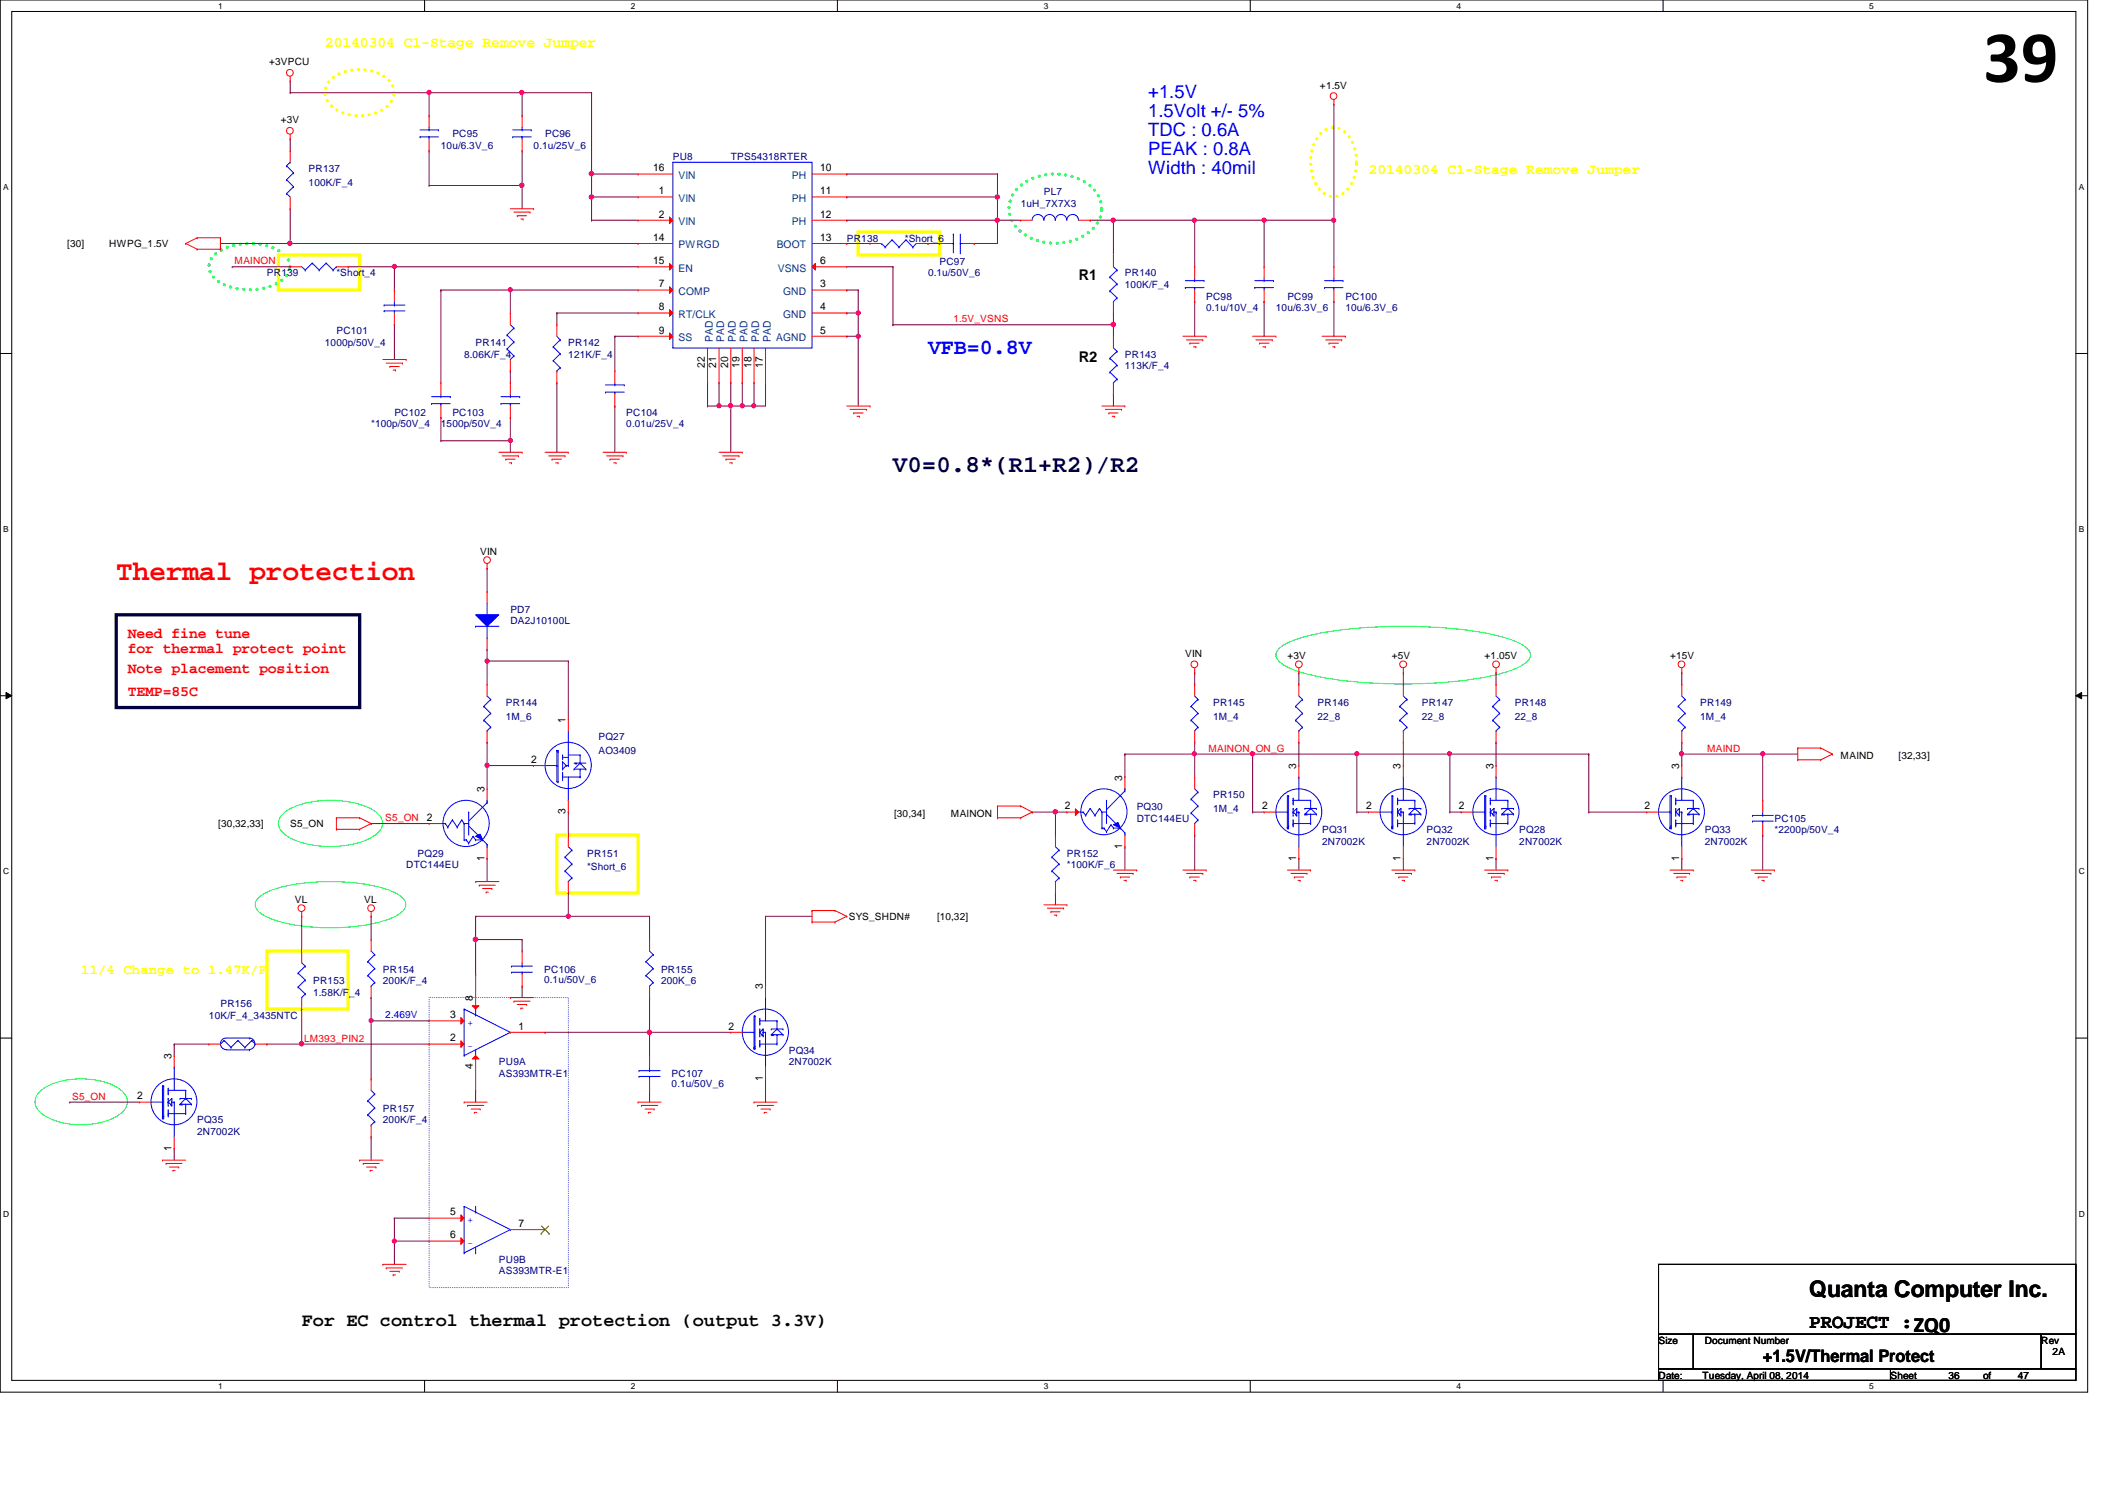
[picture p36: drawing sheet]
<svg xmlns="http://www.w3.org/2000/svg" width="297mm" height="210mm" viewBox="0 0 297 210" stroke-linecap="round" stroke-linejoin="round" font-family="sans-serif">
<defs><g id="words">
<text font-size="10.4" x="278" y="11.5">39</text>
<text font-size="3.9" fill="#f00" x="16.3" y="81.3">Thermal protection</text>
<text font-size="3.4" fill="#000040" x="125.2" y="66.2">V0=0.8*(R1+R2)/R2</text>
<text font-size="3.2" x="253.6" y="181.8">Quanta Computer Inc.</text>
<text font-size="3" fill="#00f" x="130.1" y="49.7">VFB=0.8V</text>
<text font-size="2.8" x="253.6" y="186">PROJECT :ZQ0</text>
<g font-size="2.6" fill="#00f">
<text x="160.9" y="13.7">+1.5V</text>
<text x="160.9" y="16.3">1.5Volt +/- 5%</text>
<text x="160.9" y="19">TDC : 0.6A</text>
<text x="160.9" y="21.7">PEAK : 0.8A</text>
<text x="160.9" y="24.3">Width : 40mil</text>
</g>
<text font-size="2.6" x="42.3" y="185.8">For EC control thermal protection (output 3.3V)</text>
<text font-size="2.4" x="247.1" y="190.8">+1.5V/Thermal Protect</text>
<g font-size="2.1" fill="#ff0">
<text x="45.5" y="6.6">20140304 C1-Stage Remove Jumper</text>
<text x="191.9" y="24.4">20140304 C1-Stage Remove Jumper</text>
</g>
<g font-size="2.1">
<text x="151.2" y="39.3">R1</text>
<text x="151.2" y="50.7">R2</text>
</g>
<g font-size="2.1" fill="#f00">
<text x="17.9" y="89.5">Need fine tune</text>
<text x="17.9" y="91.5">for thermal protect point</text>
<text x="17.9" y="94.3">Note placement position</text>
<text x="17.9" y="97.6">TEMP=85C</text>
</g>
<text font-size="1.9" fill="#ff0" x="11.4" y="136.5">11/4 Change to 1.47K/F</text>
<g font-size="1.5">
<text x="91.6" y="24">16</text>
<text x="92.4" y="27.2">1</text>
<text x="115" y="27.2">11</text>
<text x="115" y="24">10</text>
<text x="91.6" y="33.7">14</text>
<text x="92.4" y="30.5">2</text>
<text x="115" y="33.7">13</text>
<text x="115" y="30.5">12</text>
<text x="91.6" y="37">15</text>
<text x="92.4" y="40.3">7</text>
<text x="115" y="37">6</text>
<text x="115" y="40.3">3</text>
<text x="92.4" y="43.5">8</text>
<text x="92.4" y="46.7">9</text>
<text x="115" y="43.5">4</text>
<text x="115" y="46.7">5</text>
<text x="98.8" y="51.5" transform="rotate(-90 98.8 51.5)">22</text>
<text x="100.4" y="51.5" transform="rotate(-90 100.4 51.5)">21</text>
<text x="102.1" y="51.5" transform="rotate(-90 102.1 51.5)">20</text>
<text x="103.7" y="51.5" transform="rotate(-90 103.7 51.5)">19</text>
<text x="105.3" y="51.5" transform="rotate(-90 105.3 51.5)">18</text>
<text x="106.9" y="51.5" transform="rotate(-90 106.9 51.5)">17</text>
<text x="79.3" y="101.3" transform="rotate(-90 79.3 101.3)">1</text>
<text x="74.5" y="106.9">2</text>
<text x="181.7" y="107.7" transform="rotate(-90 181.7 107.7)">3</text>
<text x="196.3" y="107.7" transform="rotate(-90 196.3 107.7)">3</text>
<text x="209.3" y="107.7" transform="rotate(-90 209.3 107.7)">3</text>
<text x="235.4" y="107.7" transform="rotate(-90 235.4 107.7)">3</text>
<text x="67.9" y="111" transform="rotate(-90 67.9 111)">3</text>
<text x="149.3" y="113.4">2</text>
<text x="157.3" y="109.4" transform="rotate(-90 157.3 109.4)">3</text>
<text x="176.9" y="113.4">2</text>
<text x="191.5" y="113.4">2</text>
<text x="204.5" y="113.4">2</text>
<text x="230.5" y="113.4">2</text>
<text x="59.9" y="115">2</text>
<text x="79.3" y="114.1" transform="rotate(-90 79.3 114.1)">3</text>
<text x="157.3" y="119" transform="rotate(-90 157.3 119)">1</text>
<text x="67.9" y="120.6" transform="rotate(-90 67.9 120.6)">1</text>
<text x="181.7" y="120.6" transform="rotate(-90 181.7 120.6)">1</text>
<text x="196.3" y="120.6" transform="rotate(-90 196.3 120.6)">1</text>
<text x="209.3" y="120.6" transform="rotate(-90 209.3 120.6)">1</text>
<text x="235.4" y="120.6" transform="rotate(-90 235.4 120.6)">1</text>
<text x="63.1" y="142.7">3</text>
<text x="66.3" y="140.3" transform="rotate(-90 66.3 140.3)">8</text>
<text x="106.9" y="138.6" transform="rotate(-90 106.9 138.6)">3</text>
<text x="24" y="148.4" transform="rotate(-90 24 148.4)">3</text>
<text x="63.1" y="145.9">2</text>
<text x="66.3" y="149.9" transform="rotate(-90 66.3 149.9)">4</text>
<text x="72.7" y="144.3">1</text>
<text x="102.1" y="144.3">2</text>
<text x="19.2" y="154.1">2</text>
<text x="106.9" y="151.5" transform="rotate(-90 106.9 151.5)">1</text>
<text x="24" y="161.2" transform="rotate(-90 24 161.2)">1</text>
<text x="63.1" y="170.3">5</text>
<text x="63.1" y="173.5">6</text>
<text x="72.7" y="171.9">7</text>
</g>
<g font-size="1.5" fill="#004080">
<text x="95.1" y="25.1">VIN</text>
<text x="95.1" y="28.3">VIN</text>
<text x="111" y="28.3">PH</text>
<text x="111" y="25.1">PH</text>
<text x="95.1" y="31.5">VIN</text>
<text x="95.1" y="34.8">PWRGD</text>
<text x="108.9" y="34.8">BOOT</text>
<text x="111" y="31.5">PH</text>
<text x="95.1" y="38.1">EN</text>
<text x="95.1" y="41.3">COMP</text>
<text x="109" y="38.1">VSNS</text>
<text x="109.8" y="41.3">GND</text>
<text x="95.1" y="44.5">RT/CLK</text>
<text x="95.1" y="47.8">SS</text>
<text x="99.9" y="48" transform="rotate(-90 99.9 48)">PAD</text>
<text x="101.5" y="48" transform="rotate(-90 101.5 48)">PAD</text>
<text x="103.2" y="48" transform="rotate(-90 103.2 48)">PAD</text>
<text x="104.8" y="48" transform="rotate(-90 104.8 48)">PAD</text>
<text x="106.4" y="48" transform="rotate(-90 106.4 48)">PAD</text>
<text x="108" y="48" transform="rotate(-90 108 48)">PAD</text>
<text x="108.8" y="47.8">AGND</text>
<text x="109.8" y="44.5">GND</text>
</g>
<g font-size="1.4">
<text x="37.7" y="9.1">+3VPCU</text>
<text x="39.4" y="17.3">+3V</text>
<text x="185" y="12.4">+1.5V</text>
<text x="9.4" y="34.7">[30]</text>
<text x="15.3" y="34.7">HWPG_1.5V</text>
<text x="67.3" y="77.7">VIN</text>
<text x="166.2" y="92">VIN</text>
<text x="180.5" y="92.4">+3V</text>
<text x="195.1" y="92.4">+5V</text>
<text x="208.1" y="92.4">+1.05V</text>
<text x="234.1" y="92.4">+15V</text>
<text x="258" y="106.3">MAIND</text>
<text x="266.1" y="106.3">[32,33]</text>
<text x="30.6" y="116">[30,32,33]</text>
<text x="40.7" y="116">S5_ON</text>
<text x="125.3" y="114.5">[30,34]</text>
<text x="133.3" y="114.5">MAINON</text>
<text x="41.3" y="126.5">VL</text>
<text x="51.1" y="126.5">VL</text>
<text x="119" y="128.9">SYS_SHDN#</text>
<text x="131.4" y="128.9">[10,32]</text>
<text x="232.5" y="188.3">Size</text>
<text x="239" y="188.3">Document Number</text>
<text x="286.1" y="188.3">Rev</text>
<text x="287.7" y="189.9">2A</text>
<text x="232.5" y="193.2">Date:</text>
<text x="238.7" y="193.2">Tuesday, April 08, 2014</text>
<text x="265" y="193.2">Sheet</text>
<text x="273.1" y="193.2">36</text>
<text x="278" y="193.2">of</text>
<text x="282.9" y="193.2">47</text>
</g>
<g font-size="1.4" fill="#000080">
<text x="61.8" y="20.8">10u/6.3V_6</text>
<text x="63.4" y="19.2">PC95</text>
<text x="74.8" y="20.8">0.1u/25V_6</text>
<text x="76.4" y="19.2">PC96</text>
<text x="94.3" y="22.5">PU8</text>
<text x="102.4" y="22.5">TPS54318RTER</text>
<text x="43.3" y="24.1">PR137</text>
<text x="43.3" y="26">100K/F_4</text>
<text x="143.1" y="29">1uH_7X7X3</text>
<text x="146.3" y="27.3">PL7</text>
<text x="118.7" y="33.9">PR138</text>
<text x="126.8" y="33.9">*Short_6</text>
<text x="37.4" y="38.7">PR139</text>
<text x="47.2" y="38.7">*Short_4</text>
<text x="130.1" y="38.7">0.1u/50V_6</text>
<text x="131.7" y="37.1">PC97</text>
<text x="157.7" y="38.7">PR140</text>
<text x="157.7" y="40.3">100K/F_4</text>
<text x="169.1" y="42">PC98</text>
<text x="180.5" y="42">PC99</text>
<text x="188.6" y="42">PC100</text>
<text x="47.2" y="46.9">PC101</text>
<text x="169.1" y="43.6">0.1u/10V_4</text>
<text x="178.9" y="43.6">10u/6.3V_6</text>
<text x="188.6" y="43.6">10u/6.3V_6</text>
<text x="45.5" y="48.5">1000p/50V_4</text>
<text x="65.1" y="50.1">8.06K/F_4</text>
<text x="66.7" y="48.5">PR141</text>
<text x="79.7" y="48.5">PR142</text>
<text x="79.7" y="50.1">121K/F_4</text>
<text x="157.7" y="50.1">PR143</text>
<text x="157.7" y="51.7">113K/F_4</text>
<text x="52" y="59.9">*100p/50V_4</text>
<text x="55.3" y="58.3">PC102</text>
<text x="61.8" y="59.9">1500p/50V_4</text>
<text x="63.4" y="58.3">PC103</text>
<text x="87.8" y="58.3">PC104</text>
<text x="87.8" y="59.9">0.01u/25V_4</text>
<text x="71.5" y="85.9">PD7</text>
<text x="71.5" y="87.5">DA2J10100L</text>
<text x="70.9" y="98.9">PR144</text>
<text x="70.9" y="100.8">1M_6</text>
<text x="170" y="98.9">PR145</text>
<text x="170" y="100.8">1M_4</text>
<text x="184.7" y="98.9">PR146</text>
<text x="184.7" y="100.8">22_8</text>
<text x="199.3" y="98.9">PR147</text>
<text x="199.3" y="100.8">22_8</text>
<text x="212.3" y="98.9">PR148</text>
<text x="212.3" y="100.8">22_8</text>
<text x="238.3" y="98.9">PR149</text>
<text x="238.3" y="100.8">1M_4</text>
<text x="83.9" y="103.8">PQ27</text>
<text x="83.9" y="105.7">AO3409</text>
<text x="159.3" y="113.5">PQ30</text>
<text x="170" y="111.9">PR150</text>
<text x="170" y="113.8">1M_4</text>
<text x="159.3" y="115.1">DTC144EU</text>
<text x="185.3" y="116.8">PQ31</text>
<text x="185.3" y="118.4">2N7002K</text>
<text x="200" y="116.8">PQ32</text>
<text x="200" y="118.4">2N7002K</text>
<text x="213" y="116.8">PQ28</text>
<text x="213" y="118.4">2N7002K</text>
<text x="239" y="116.8">PQ33</text>
<text x="239" y="118.4">2N7002K</text>
<text x="248.7" y="115.1">PC105</text>
<text x="248.7" y="116.8">*2200p/50V_4</text>
<text x="56.9" y="121.6">DTC144EU</text>
<text x="58.5" y="120">PQ29</text>
<text x="82.3" y="120">PR151</text>
<text x="82.3" y="122">*Short_6</text>
<text x="149.6" y="120">PR152</text>
<text x="149.6" y="121.6">*100K/F_6</text>
<text x="43.9" y="137.9">PR153</text>
<text x="53.7" y="136.3">PR154</text>
<text x="53.7" y="137.9">200K/F_4</text>
<text x="76.3" y="136.3">PC106</text>
<text x="76.3" y="137.7">0.1u/50V_6</text>
<text x="92.7" y="136.3">PR155</text>
<text x="92.7" y="137.9">200K_6</text>
<text x="29.3" y="142.7">10K/F_4_3435NTC</text>
<text x="30.9" y="141.1">PR156</text>
<text x="43.9" y="139.5">1.58K/F_4</text>
<text x="69.9" y="149.3">PU9A</text>
<text x="110.6" y="147.7">PQ34</text>
<text x="110.6" y="149.3">2N7002K</text>
<text x="53.7" y="155.8">PR157</text>
<text x="69.9" y="150.9">AS393MTR-E1</text>
<text x="94.1" y="150.9">PC107</text>
<text x="94.1" y="152.4">0.1u/50V_6</text>
<text x="27.6" y="157.4">PQ35</text>
<text x="27.6" y="159">2N7002K</text>
<text x="53.7" y="157.4">200K/F_4</text>
<text x="69.9" y="176.9">PU9B</text>
<text x="69.9" y="178.5">AS393MTR-E1</text>
</g>
<g font-size="1.4" fill="#f00">
<text x="32.9" y="37">MAINON</text>
<text x="133.6" y="45.2">1.5V_VSNS</text>
<text x="169.4" y="105.3">MAINON_ON_G</text>
<text x="239.3" y="105.3">MAIND</text>
<text x="54" y="115.1">S5_ON</text>
<text x="42.6" y="146">LM393_PIN2</text>
<text x="10.1" y="154.1">S5_ON</text>
</g>
<g font-size="1.4" fill="#00f">
<text x="54" y="142.7">2.469V</text>
<text x="65.5" y="143.7">+</text>
<text x="65.5" y="147">-</text>
<text x="65.5" y="171.4">+</text>
<text x="65.5" y="174.6">-</text>
</g>
<g font-size="1.2">
<text x="30.6" y="1.2">1</text>
<text x="88.4" y="1.2">2</text>
<text x="146.3" y="1.2">3</text>
<text x="204.2" y="1.2">4</text>
<text x="262" y="1.2">5</text>
<text x=".5" y="26.6">A</text>
<text x="291.4" y="26.6">A</text>
<text x=".5" y="74.5">B</text>
<text x="291.4" y="74.5">B</text>
<text x=".5" y="122.5">C</text>
<text x="291.4" y="122.5">C</text>
<text x=".5" y="170.5">D</text>
<text x="291.4" y="170.5">D</text>
<text x="30.6" y="194.6">1</text>
<text x="88.4" y="194.6">2</text>
<text x="146.3" y="194.6">3</text>
<text x="204.2" y="194.6">4</text>
<text x="262" y="194.6">5</text>
</g>
</g></defs>
<path d="M0 0h292.6v195.1h-292.6zM1.6 1.6h289.4v191.8h-289.4z" fill="none" stroke="#000" stroke-width=".14"/>
<g fill="#fff">
<path d="M30.6 .2h.6v1.3h-.6z"/>
<path d="M30.6 193.6h.6v1.3h-.6z"/>
</g>
<path d="M59.5 0v1.6M59.5 193.4v1.6" fill="none" stroke="#000" stroke-width=".14"/>
<g fill="#fff">
<path d="M88.4 .2h.6v1.3h-.6z"/>
<path d="M88.4 193.6h.6v1.3h-.6z"/>
</g>
<path d="M117.4 0v1.6M117.4 193.4v1.6" fill="none" stroke="#000" stroke-width=".14"/>
<g fill="#fff">
<path d="M146.3 .2h.6v1.3h-.6z"/>
<path d="M146.3 193.6h.6v1.3h-.6z"/>
</g>
<path d="M175.3 0v1.6M175.3 193.4v1.6" fill="none" stroke="#000" stroke-width=".14"/>
<g fill="#fff">
<path d="M204.2 .2h.6v1.3h-.6z"/>
<path d="M204.2 193.6h.6v1.3h-.6z"/>
</g>
<path d="M233.1 0v1.6M233.1 193.4v1.6" fill="none" stroke="#000" stroke-width=".14"/>
<g fill="#fff">
<path d="M262 .2h.6v1.3h-.6z"/>
<path d="M262 193.6h.6v1.3h-.6z"/>
<path d="M.5 25.6h.7v1.3h-.7z"/>
<path d="M291.4 25.6h.7v1.3h-.7z"/>
<path d="M.5 73.5h.7v1.3h-.7z"/>
<path d="M291.4 73.5h.7v1.3h-.7z"/>
</g>
<path d="M0 49.5h1.6M291 49.5h1.6" fill="none" stroke="#000" stroke-width=".14"/>
<g fill="#fff">
<path d="M.5 121.5h.8v1.3h-.8z"/>
<path d="M291.4 121.5h.8v1.3h-.8z"/>
</g>
<path d="M0 97.5h1.6M.8 97l.8 .5-.8 .4zM291 97.5l.8-.5v.9zM291 97.5h1.6" fill="none" stroke="#000" stroke-width=".14"/>
<path d="M.8 97l.8 .5-.8 .4zM291 97.5l.8-.5v.9z" fill="#000"/>
<g fill="#fff">
<path d="M.5 169.4h.8v1.3h-.8z"/>
<path d="M291.4 169.4h.8v1.3h-.8z"/>
</g>
<path d="M0 145.5h1.6M291 145.5h1.6" fill="none" stroke="#000" stroke-width=".14"/>
<path d="M60.2 139.8h19.5v40.6h-19.5z" fill="none" stroke="#00f" stroke-width=".14" stroke-dasharray="0 .3"/>
<path d="M30.1 35.7a8.3 8.3 0 0 1 7.7-1.1 4.2 4.2 0 0 1 2.7 2.2 2.32 2.32 0 0 1-1.2 2.6 8.7 8.7 0 0 1-8.7 0 2.26 2.26 0 0 1-.5-3.7zM142.7 26.4a8 8 0 0 1 10.5 0 4 4 0 0 1-.7 6.2 8 8 0 0 1-9.8-.5 3.9 3.9 0 0 1 0-5.7z" fill="none" stroke="#00ff40" stroke-width=".47" stroke-dasharray="0 .9"/>
<path d="M179.3 90.8a8.5 8.5 0 0 1 3.5-1.5 63.1 63.1 0 0 1 19.9-1.3 34.5 34.5 0 0 1 10 2 2.48 2.48 0 0 1 1.8 1.8 2.5 2.5 0 0 1-1.8 1.8 36.8 36.8 0 0 1-11.9 2.1 61 61 0 0 1-18-1.4 8.6 8.6 0 0 1-3.5-1.6 1.16 1.16 0 0 1 0-1.9zM39.8 113.9a11.5 11.5 0 0 1 7.7-1.7 9.8 9.8 0 0 1 5.3 1.7 1.75 1.75 0 0 1 0 2.9 11.5 11.5 0 0 1-7.7 1.8 9.6 9.6 0 0 1-5.3-1.8 1.76 1.76 0 0 1 0-2.9zM36.2 125.8a10.8 10.8 0 0 1 5.7-2 30 30 0 0 1 12.4 .8 4.3 4.3 0 0 1 2.5 1.7 1.45 1.45 0 0 1-.9 1.8 15.6 15.6 0 0 1-6.5 1.8 28 28 0 0 1-11.1-1 4.3 4.3 0 0 1-2.4-1.7l-.1-.5 .1-.4zM5.8 152.8a10.3 10.3 0 0 1 7.8-1.4 6.6 6.6 0 0 1 3.9 1.9 1.84 1.84 0 0 1-.5 2.7 10.4 10.4 0 0 1-8.9 1.2 4.8 4.8 0 0 1-3.1-2.2 1.95 1.95 0 0 1 .8-2.2z" fill="none" stroke="#00ff40" stroke-width=".14"/>
<path d="M16.3 86.1h34.1v13h-34.1z" fill="none" stroke="#000040" stroke-width=".47"/>
<path d="M39 35.7h11.4v4.9h-11.4zM120.3 32.5h11.4v3.2h-11.4zM78.1 117h11.3v8.1h-11.3zM37.4 133.3h11.4v8.1h-11.4z" fill="none" stroke="#ff0" stroke-width=".47"/>
<path d="M46.4 11.2a6.4 6.4 0 0 1 8 0 2.37 2.37 0 0 1 0 3.6 6.3 6.3 0 0 1-8 0 2.39 2.39 0 0 1 0-3.6zM185.1 18.7a2.47 2.47 0 0 1 4.1 .6 6.5 6.5 0 0 1-.5 7.4 2.45 2.45 0 0 1-4-.6 6.5 6.5 0 0 1 .4-7.4z" fill="none" stroke="#ff0" stroke-width=".47" stroke-dasharray="0 .9"/>
<path d="M68.3 92.6h.1M68.3 92.6v3.3M68.3 92.6h11.4M79.7 92.6h.1M79.7 92.6v8.2M79.7 113.8h.1M79.7 113.8v3.2M66.7 128.4h.1M66.7 128.4v3.3M79.7 128.4h.1M79.7 128.4h11.4" fill="none" stroke="#800040" stroke-width=".14"/>
<circle cx="68.3" cy="92.6" r=".3" fill="#f0f"/>
<circle cx="68.3" cy="92.6" r=".3" fill="none" stroke="#f0f" stroke-width=".14"/>
<path d="M68.3 107.3h.1M68.3 107.3v3.2M68.3 107.3h6.5" fill="none" stroke="#800040" stroke-width=".14"/>
<circle cx="68.3" cy="107.2" r=".31" fill="#f0f"/>
<circle cx="68.3" cy="107.2" r=".31" fill="none" stroke="#f0f" stroke-width=".14"/>
<path d="M52 115.4h.1M52 115.4h8.2M68.3 104h.1M68.3 104v3.3M66.7 131.7h.1M66.7 131.7v4.8M66.7 152.8h.1M66.7 152.8v1.6" fill="none" stroke="#800040" stroke-width=".14"/>
<circle cx="66.6" cy="131.6" r=".32" fill="#f0f"/>
<circle cx="66.6" cy="131.6" r=".32" fill="none" stroke="#f0f" stroke-width=".14"/>
<path d="M52 128.4h.1M52 128.4v3.3M66.7 131.7h.1M66.7 131.7h6.5M73.2 131.7h.1M73.2 138.2h.1M73.2 131.7v1.6M73.2 138.2v1.6M52 143h.1M52 143v8.2" fill="none" stroke="#800040" stroke-width=".14"/>
<circle cx="52" cy="143" r=".3" fill="#f0f"/>
<circle cx="52" cy="143" r=".3" fill="none" stroke="#f0f" stroke-width=".14"/>
<path d="M42.3 128.4h.1M42.3 128.4v4.9M42.3 146.3h.1M42.3 146.3h17.9M52 159.3h.1M52 143h.1M52 159.3v3.3M52 143h8.2M91.1 152.8h.1M91.1 144.7h.1M91.1 144.7v3.2M91.1 152.8v1.6" fill="none" stroke="#800040" stroke-width=".14"/>
<circle cx="91" cy="144.6" r=".31" fill="#f0f"/>
<circle cx="91" cy="144.6" r=".31" fill="none" stroke="#f0f" stroke-width=".14"/>
<g fill="none" stroke="#800040" stroke-width=".14">
<path d="M52 139.8h.1M52 139.8v3.2M66.7 128.4h.1M66.7 128.4h13M68.3 120.3h.1M68.3 120.3v3.2M91.1 139.8h.1M91.1 139.8v4.9M107.3 128.4h.1M107.3 128.4v9.8M107.3 128.4h6.5M9.8 154.4h.1"/>
<path d="M9.8 154.4h9.7M24.4 146.3h.1M24.4 146.3v1.6M24.4 146.3h4.9M42.3 141.4h.1M42.3 141.4v4.9M76.4 144.7h.1M76.4 144.7h26M91.1 144.7h.1M107.3 151.2h.1M107.3 151.2v3.2M24.4 160.9h.1"/>
<path d="M24.4 160.9v1.7M55.3 170.7h.1M55.3 173.9h.1M55.3 170.7h4.9M55.3 173.9v3.3M55.3 173.9h4.9"/>
</g>
<circle cx="79.7" cy="128.4" r=".3" fill="#f0f"/>
<circle cx="79.7" cy="128.4" r=".3" fill="none" stroke="#f0f" stroke-width=".14"/>
<path d="M55.3 170.7h.1M55.3 170.7v3.2" fill="none" stroke="#800040" stroke-width=".14"/>
<circle cx="55.3" cy="173.9" r=".3" fill="#f0f"/>
<circle cx="55.3" cy="173.9" r=".3" fill="none" stroke="#f0f" stroke-width=".14"/>
<path d="M68.3 91h.1M68.3 91v1.6M37.4 146.3h.1M37.4 146.3h4.9" fill="none" stroke="#800040" stroke-width=".14"/>
<circle cx="42.3" cy="146.3" r=".31" fill="#f0f"/>
<circle cx="42.3" cy="146.3" r=".31" fill="none" stroke="#f0f" stroke-width=".14"/>
<path d="M68.3 79.6h.1M68.3 79.6v3.3M144.7 113.8h.1M144.7 113.8h3.3M148 113.8h.1M148 113.8v3.2M79.7 125.1h.1M79.7 125.1v3.3M91.1 128.4h.1M91.1 128.4v3.3" fill="none" stroke="#800040" stroke-width=".14"/>
<circle cx="147.9" cy="113.7" r=".31" fill="#f0f"/>
<circle cx="147.9" cy="113.7" r=".31" fill="none" stroke="#f0f" stroke-width=".14"/>
<g fill="none" stroke="#800040" stroke-width=".14">
<path d="M167.5 94.3h.1M167.5 94.3v1.6M182.1 94.3h.1M182.1 94.3v1.6M196.7 94.3h.1M196.7 94.3v1.6M148 113.8h.1M148 113.8h1.6M157.7 118.7h.1M157.7 105.7h.1M157.7 105.7v3.2M157.7 118.7v3.2"/>
<path d="M167.5 104h.1M167.5 117h.1M167.5 105.7h.1M167.5 105.7h35.7M167.5 104v4.9M167.5 117v4.9M175.6 113.8h.1M175.6 105.7h.1M175.6 113.8h1.6M175.6 105.7v8.1M182.1 104h.1M182.1 104v3.3"/>
<path d="M190.2 113.8h.1M190.2 105.7h.1M190.2 113.8h1.7M190.2 105.7v8.1M196.7 104h.1M196.7 104v3.3M203.2 105.7h.1M222.7 105.7h.1M222.7 105.7v8.1M235.8 104h.1M235.8 105.7h.1M235.8 104v3.3"/>
<path d="M247.1 105.7h.1M247.1 117h.1M247.1 105.7h4.9M247.1 105.7v6.4M247.1 117v4.9M148 125.1h.1M148 125.1v1.7M182.1 120.3h.1M182.1 120.3v1.6M196.7 120.3h.1M196.7 120.3v1.6M235.8 120.3h.1"/>
<path d="M235.8 120.3v1.6"/>
</g>
<circle cx="190.2" cy="105.6" r=".3" fill="#f0f"/>
<circle cx="190.2" cy="105.6" r=".3" fill="none" stroke="#f0f" stroke-width=".14"/>
<circle cx="175.6" cy="105.6" r=".3" fill="#f0f"/>
<circle cx="175.6" cy="105.6" r=".3" fill="none" stroke="#f0f" stroke-width=".14"/>
<path d="M157.7 105.7h.1M157.7 105.7h9.8" fill="none" stroke="#800040" stroke-width=".14"/>
<circle cx="167.4" cy="105.6" r=".3" fill="#f0f"/>
<circle cx="167.4" cy="105.6" r=".3" fill="none" stroke="#f0f" stroke-width=".14"/>
<path d="M40.7 19.5h.1M40.7 19.5v1.6M40.7 29.3h.1M40.7 29.3v4.8M118.7 37.4h6.5M125.2 37.4h.1M125.2 37.4v8.1M125.2 45.5h.1M125.2 45.5h30.9" fill="none" stroke="#800040" stroke-width=".14"/>
<circle cx="156.1" cy="45.5" r=".31" fill="#f0f"/>
<circle cx="156.1" cy="45.5" r=".31" fill="none" stroke="#f0f" stroke-width=".14"/>
<path d="M120.3 47.1h.1M120.3 47.1v9.8M156.1 43.9h.1M156.1 43.9v1.6" fill="none" stroke="#800040" stroke-width=".14"/>
<circle cx="120.3" cy="47.1" r=".3" fill="#f0f"/>
<circle cx="120.3" cy="47.1" r=".3" fill="none" stroke="#f0f" stroke-width=".14"/>
<path d="M40.7 13h.1M40.7 13h19.5" fill="none" stroke="#800040" stroke-width=".14"/>
<circle cx="60.2" cy="12.9" r=".3" fill="#f0f"/>
<circle cx="60.2" cy="12.9" r=".3" fill="none" stroke="#f0f" stroke-width=".14"/>
<path d="M104.1 53.6h.1M104.1 53.6v3.3" fill="none" stroke="#800040" stroke-width=".14"/>
<circle cx="104.1" cy="56.8" r=".3" fill="#f0f"/>
<circle cx="104.1" cy="56.8" r=".3" fill="none" stroke="#f0f" stroke-width=".14"/>
<path d="M105.7 53.6h.1M105.7 53.6v3.3" fill="none" stroke="#800040" stroke-width=".14"/>
<circle cx="105.7" cy="56.8" r=".3" fill="#f0f"/>
<circle cx="105.7" cy="56.8" r=".3" fill="none" stroke="#f0f" stroke-width=".14"/>
<path d="M100.8 53.6h.1M100.8 56.9h.1M100.8 53.6v3.3M102.4 53.6h.1M102.4 53.6v3.3h-1.6M104.1 56.9h.1M104.1 56.9h1.6" fill="none" stroke="#800040" stroke-width=".14"/>
<circle cx="100.8" cy="56.8" r=".3" fill="#f0f"/>
<circle cx="100.8" cy="56.8" r=".3" fill="none" stroke="#f0f" stroke-width=".14"/>
<g fill="none" stroke="#800040" stroke-width=".14">
<path d="M60.2 13h.1M60.2 13v3.3M82.9 13h.1M82.9 13v11.4M187 14.6h.1M187 14.6v16.3M60.2 26h.1M60.2 26h13M118.7 34.1h.1M118.7 27.6h.1M118.7 34.1h3.3M139.8 30.9h.1"/>
<path d="M139.8 24.4h.1M139.8 30.9h3.3M139.8 24.4v3.2h-21.1M139.8 30.9v3.2M99.2 53.6h.1M99.2 53.6v3.3M105.7 56.9h.1M107.3 53.6h.1M107.3 53.6v3.3h-1.6"/>
</g>
<circle cx="139.8" cy="27.6" r=".31" fill="#f0f"/>
<circle cx="139.8" cy="27.6" r=".31" fill="none" stroke="#f0f" stroke-width=".14"/>
<g fill="none" stroke="#800040" stroke-width=".14">
<path d="M118.7 24.4h.1M118.7 24.4h21.1M152.8 30.9h.1M152.8 30.9h3.3M156.1 30.9h.1M156.1 30.9v4.8M177.2 30.9h.1M177.2 30.9h9.8M118.7 40.6h.1M118.7 43.9h.1M118.7 47.1h.1M118.7 40.6h1.6"/>
<path d="M118.7 43.9h1.6M118.7 47.1h1.6"/>
</g>
<circle cx="186.9" cy="30.9" r=".3" fill="#f0f"/>
<circle cx="186.9" cy="30.9" r=".3" fill="none" stroke="#f0f" stroke-width=".14"/>
<circle cx="177.2" cy="30.9" r=".3" fill="#f0f"/>
<circle cx="177.2" cy="30.9" r=".3" fill="none" stroke="#f0f" stroke-width=".14"/>
<path d="M61.8 40.6h.1M61.8 58.5h.1M61.8 40.6h9.7M61.8 40.6v13M61.8 58.5v3.3M71.5 61.8h.1M71.5 61.8v1.6" fill="none" stroke="#800040" stroke-width=".14"/>
<circle cx="71.5" cy="61.7" r=".3" fill="#f0f"/>
<circle cx="71.5" cy="61.7" r=".3" fill="none" stroke="#f0f" stroke-width=".14"/>
<path d="M130.1 34.1h.1M130.1 34.1h1.6M136.6 34.1h.1M136.6 34.1h3.2M71.5 58.5h.1M71.5 58.5v3.3h-9.7M102.4 56.9h.1M102.4 56.9v6.5M61.8 61.8h.1" fill="none" stroke="#800040" stroke-width=".14"/>
<circle cx="102.4" cy="56.8" r=".3" fill="#f0f"/>
<circle cx="102.4" cy="56.8" r=".3" fill="none" stroke="#f0f" stroke-width=".14"/>
<g fill="none" stroke="#800040" stroke-width=".14">
<path d="M71.5 52h.1M71.5 40.6h.1M71.5 52v1.6M71.5 40.6h17.9M78.1 43.9h.1M78.1 53.6h.1M78.1 43.9h11.3M78.1 43.9v1.6M78.1 53.6v9.8M86.2 56.9h.1M86.2 47.1h.1M86.2 47.1v4.9"/>
<path d="M86.2 56.9v6.5M86.2 47.1h3.2"/>
</g>
<circle cx="71.5" cy="40.6" r=".3" fill="#f0f"/>
<circle cx="71.5" cy="40.6" r=".3" fill="none" stroke="#f0f" stroke-width=".14"/>
<path d="M73.2 13h.1M73.2 13h9.7M71.5 40.6h.1M71.5 40.6v3.3" fill="none" stroke="#800040" stroke-width=".14"/>
<circle cx="73.1" cy="12.9" r=".3" fill="#f0f"/>
<circle cx="73.1" cy="12.9" r=".3" fill="none" stroke="#f0f" stroke-width=".14"/>
<path d="M60.2 13h.1M60.2 13h13M73.2 13h.1M73.2 13v3.3M60.2 21.1h.1M60.2 21.1v4.9M73.2 26h.1M73.2 21.1h.1M73.2 21.1v8.2" fill="none" stroke="#800040" stroke-width=".14"/>
<circle cx="73.1" cy="26" r=".31" fill="#f0f"/>
<circle cx="73.1" cy="26" r=".31" fill="none" stroke="#f0f" stroke-width=".14"/>
<path d="M82.9 27.6h.1M82.9 30.9h.1M82.9 24.4h.1M82.9 27.6h6.5M82.9 30.9h6.5M82.9 24.4v6.5" fill="none" stroke="#800040" stroke-width=".14"/>
<circle cx="82.9" cy="27.6" r=".31" fill="#f0f"/>
<circle cx="82.9" cy="27.6" r=".31" fill="none" stroke="#f0f" stroke-width=".14"/>
<circle cx="82.9" cy="24.3" r=".31" fill="#f0f"/>
<circle cx="82.9" cy="24.3" r=".31" fill="none" stroke="#f0f" stroke-width=".14"/>
<g fill="none" stroke="#800040" stroke-width=".14">
<path d="M40.7 11.3h.1M40.7 11.3v1.7M82.9 24.4h.1M82.9 24.4h6.5M156.1 30.9h.1M156.1 30.9h21.1M167.5 30.9h.1M167.5 30.9v6.5M177.2 30.9h.1M177.2 30.9v6.5M187 30.9h.1M187 30.9v6.5"/>
<path d="M156.1 45.5h.1M156.1 55.2h.1M156.1 45.5v1.6M156.1 55.2v1.7M167.5 42.2h.1M167.5 42.2v4.9M177.2 42.2h.1M177.2 42.2v4.9M187 42.2h.1M187 42.2v4.9"/>
</g>
<circle cx="167.4" cy="30.9" r=".3" fill="#f0f"/>
<circle cx="167.4" cy="30.9" r=".3" fill="none" stroke="#f0f" stroke-width=".14"/>
<circle cx="156.1" cy="30.9" r=".31" fill="#f0f"/>
<circle cx="156.1" cy="30.9" r=".31" fill="none" stroke="#f0f" stroke-width=".14"/>
<path d="M120.3 40.6h.1M120.3 40.6v3.3" fill="none" stroke="#800040" stroke-width=".14"/>
<circle cx="120.3" cy="43.9" r=".3" fill="#f0f"/>
<circle cx="120.3" cy="43.9" r=".3" fill="none" stroke="#f0f" stroke-width=".14"/>
<path d="M55.3 37.4h.1M55.3 37.4h34.1" fill="none" stroke="#800040" stroke-width=".14"/>
<circle cx="55.3" cy="37.3" r=".3" fill="#f0f"/>
<circle cx="55.3" cy="37.3" r=".3" fill="none" stroke="#f0f" stroke-width=".14"/>
<path d="M32.6 37.4h.1M32.6 37.4h8.1M48.8 37.4h.1M48.8 37.4h6.5M55.3 37.4h.1M55.3 37.4v3.2M118.7 30.9h.1M118.7 30.9h21.1M55.3 45.5h.1M55.3 45.5v4.9" fill="none" stroke="#800040" stroke-width=".14"/>
<circle cx="139.8" cy="30.9" r=".31" fill="#f0f"/>
<circle cx="139.8" cy="30.9" r=".31" fill="none" stroke="#f0f" stroke-width=".14"/>
<path d="M40.7 34.1h.1M40.7 34.1h48.7M139.8 27.6h.1M139.8 27.6v3.3M99.2 56.9h.1M99.2 56.9h1.6M102.4 56.9h.1M102.4 56.9h1.7M120.3 43.9h.1M120.3 43.9v3.2" fill="none" stroke="#800040" stroke-width=".14"/>
<circle cx="40.6" cy="34.1" r=".31" fill="#f0f"/>
<circle cx="40.6" cy="34.1" r=".31" fill="none" stroke="#f0f" stroke-width=".14"/>
<path d="M30.9 34.1h.1M30.9 34.1h9.8M209.7 94.3h.1M209.7 94.3v1.6M203.2 113.8h.1M203.2 105.7h.1M203.2 113.8h1.6M203.2 105.7v8.1M203.2 105.7h19.5M222.7 105.7h.1M209.7 120.3h.1M209.7 120.3v1.6" fill="none" stroke="#800040" stroke-width=".14"/>
<circle cx="203.2" cy="105.6" r=".3" fill="#f0f"/>
<circle cx="203.2" cy="105.6" r=".3" fill="none" stroke="#f0f" stroke-width=".14"/>
<path d="M209.7 104h.1M209.7 104v3.3M235.8 105.7h.1M235.8 105.7h11.3" fill="none" stroke="#800040" stroke-width=".14"/>
<circle cx="247.1" cy="105.6" r=".3" fill="#f0f"/>
<circle cx="247.1" cy="105.6" r=".3" fill="none" stroke="#f0f" stroke-width=".14"/>
<circle cx="235.7" cy="105.6" r=".3" fill="#f0f"/>
<circle cx="235.7" cy="105.6" r=".3" fill="none" stroke="#f0f" stroke-width=".14"/>
<path d="M235.8 94.3h.1M235.8 94.3v1.6M222.7 113.8h.1M222.7 113.8h8.1" fill="none" stroke="#800040" stroke-width=".14"/>
<g fill="none" stroke="#f00" stroke-width=".14">
<path d="M40.7 19.5h.1M40.7 11.3h.1M40.7 10.7v.6M40.7 18.8v.7M187 14.6h.1M187 14v.6M26 34.1h.1M26 34.1l1.6 .8M27.6 33.3h.1M27.6 34.9h.1M27.6 33.3l-1.6 .8M27.6 33.3h3.3"/>
<path d="M27.6 34.9h3.3M30.9 33.3h.1M30.9 34.9h.1M30.9 33.3v1.6M71.5 29.3h3.3M72 29.7h2.3M72.5 30.2h.1M72.5 30.2h1.3M73 30.7h.3M73.3 30.7h.1M74.3 29.7h.1M74.8 29.3h.1"/>
<path d="M122 34.1h.1M122 34.1h1.6M128.4 34.1h1.7M130.1 34.1h.1M143.1 30.9h.1M143.1 30.9h1.6M151.2 30.9h1.6M152.8 30.9h.1M187 37.4h.1M187 37.4v1.6M53.7 50.4h3.2M54.1 50.9h2.3"/>
<path d="M54.6 51.4h.1M54.6 51.4h1.4M55.1 51.9h.4M55.5 51.9h.1M56.4 50.9h.1M56.9 50.4h.1M71.5 53.6h.1M71.5 58.5h.1M71.5 53.6v1.6M71.5 56.9v1.6M118.7 56.9h3.3M119.2 57.4h2.3"/>
<path d="M119.7 57.9h.1M119.7 57.9h1.3M120.1 58.3h.4M120.5 58.3h.1M121.5 57.4h.1M122 56.9h.1M154.5 56.9h3.2M154.9 57.4h2.3M155.4 57.9h.1M155.4 57.9h1.3M155.9 58.3h.3M156.2 58.3h.1"/>
<path d="M157.2 57.4h.1M157.7 56.9h.1M165.8 47.1h3.3M166.3 47.6h2.3M166.8 48.1h.1M166.8 48.1h1.3M167.3 48.6h.3M167.6 48.6h.1M168.6 47.6h.1M169.1 47.1h.1M175.6 47.1h3.3M176.1 47.6h2.2"/>
<path d="M176.6 48.1h.1M176.6 48.1h1.3M177 48.6h.4M177.4 48.6h.1M178.3 47.6h.1M178.9 47.1h.1M185.3 47.1h3.3M185.8 47.6h2.3M186.3 48.1h.1M186.3 48.1h1.3M186.8 48.6h.3M187 42.2h.1"/>
<path d="M187 40.6v1.6M187.1 48.6h.1M188.1 47.6h.1M188.6 47.1h.1M68.3 79.6h.1M68.3 79v.6M69.9 63.4h3.3M70.4 63.9h2.3M70.9 64.3h.1M70.9 64.3h1.3M71.4 64.9h.3M71.7 64.9h.1"/>
<path d="M72.7 63.9h.1M73.2 63.4h.1M76.4 63.4h3.3M76.9 63.9h2.3M77.4 64.3h.1M77.4 64.3h1.3M77.9 64.9h.3M78.2 64.9h.1M79.2 63.9h.1M79.7 63.4h.1M84.5 63.4h3.3M85 63.9h2.3"/>
<path d="M85.5 64.3h.1M85.5 64.3h1.3M86 64.9h.4M86.4 64.9h.1M87.3 63.9h.1M87.8 63.4h.1M100.8 63.4h3.3M101.3 63.9h2.3M101.8 64.3h.1M101.8 64.3h1.3M102.3 64.9h.3M102.6 64.9h.1"/>
<path d="M103.6 63.9h.1M104.1 63.4h.1M167.5 94.3h.1M167.5 93.6v.7M182.1 94.3h.1M182.1 93.6v.7M196.7 94.3h.1M196.7 93.6v.7M209.7 94.3h.1M209.7 95.9h.1M209.7 93.6v.7M209.7 95.9v1.6"/>
<path d="M235.8 94.3h.1M235.8 93.6v.7M47.2 116.2h.1M47.2 114.6h.1M47.2 114.6h3.2M47.2 116.2h3.2M47.2 114.6v1.6M50.4 114.6h.1M50.4 116.2h.1M50.4 114.6l1.6 .8M52 115.4h.1M52 115.4l-1.6 .8"/>
<path d="M139.8 114.6h.1M139.8 112.9h.1M139.8 114.6h3.3M139.8 112.9h3.3M139.8 112.9v1.7M143.1 112.9h.1M143.1 114.6h.1M143.1 112.9l1.6 .9M144.7 113.8h.1M144.7 113.8l-1.6 .8M209.7 104h.1M209.7 102.4v1.6"/>
<path d="M252 106.5h.1M252 104.8h.1M252 104.8h3.2M252 106.5h3.2M252 104.8v1.7M255.2 104.8h.1M255.2 106.5h.1M255.2 104.8l1.7 .9M256.9 105.7h.1M256.9 105.7l-1.7 .8M42.3 128.4h.1M42.3 133.3h.1"/>
<path d="M42.3 127.8v.6M42.3 133.3v1.6M42.3 139.8v1.6M52 128.4h.1M52 131.7h.1M52 139.8h.1M52 127.8v.6M52 131.7v1.6M52 138.2v1.6M66.7 123.5h.1M66.7 123.5h3.2M67.2 124h.1"/>
<path d="M67.2 124h2.2M67.6 124.5h1.4M68.2 125h.1M68.2 125h.2M69 124.5h.1M71.5 139.8h.1M71.5 139.8h3.3M91.1 131.7h.1M91.1 139.8h.1M91.1 131.7v1.6M91.1 138.2v1.6M113.8 129.2h.1"/>
<path d="M113.8 127.6h.1M113.8 127.6h3.2M113.8 129.2h3.2M113.8 127.6v1.6M117 127.6h.1M117 129.2h.1M117 127.6l1.7 .8M118.7 128.4h.1M118.7 128.4l-1.7 .8M146.3 126.8h3.3M146.8 127.3h2.3M147.3 127.8h.1"/>
<path d="M147.3 127.8h1.3M147.8 128.2h.3M148.1 128.2h.1M149.1 127.3h.1M149.6 126.8h.1M156.1 121.9h3.2M156.6 122.4h2.2M157.1 122.9h.1M157.1 122.9h1.3M157.6 123.4h.3M157.9 123.4h.1M158.8 122.4h.1"/>
<path d="M159.3 121.9h.1M165.8 121.9h3.3M166.3 122.4h2.3M166.8 122.9h.1M166.8 122.9h1.3M167.3 123.4h.3M167.6 123.4h.1M168.6 122.4h.1M169.1 121.9h.1M180.5 121.9h3.2M181 122.4h2.2M181.4 122.9h.1"/>
<path d="M181.4 122.9h1.3M181.9 123.4h.3M182.2 123.4h.1M183.2 122.4h.1M183.7 121.9h.1M195.1 121.9h3.2M195.6 122.4h2.3M196.1 122.9h.1M196.1 122.9h1.3M196.6 123.4h.3M196.9 123.4h.1M197.9 122.4h.1"/>
<path d="M198.3 121.9h.1M208.1 121.9h3.3M208.6 122.4h2.3M209.1 122.9h.1M209.1 122.9h1.3M209.5 123.4h.4M209.9 123.4h.1M210.9 122.4h.1M211.4 121.9h.1M234.1 121.9h3.3M234.6 122.4h2.3M235.1 122.9h.1"/>
<path d="M235.1 122.9h1.3M235.6 123.4h.3M235.9 123.4h.1M236.9 122.4h.1M237.4 121.9h.1M245.5 121.9h3.2M246 122.4h2.2M246.5 122.9h.1M246.5 122.9h1.3M247 123.4h.3M247.3 123.4h.1M248.2 122.4h.1"/>
<path d="M248.7 121.9h.1M42.3 141.4h.1M52 151.2h.1M52 159.3h.1M52 151.2v1.6M52 157.6v1.7M65.1 154.4h.1M65.1 154.4h3.2M65.5 154.9h.1M65.5 154.9h2.3M66 155.4h1.3M66.5 155.9h.1"/>
<path d="M66.5 155.9h.3M67.3 155.4h.1M72 140.3h.1M72 140.3h2.3M72.5 140.8h1.3M73 141.3h.1M73 141.3h.3M73.8 140.8h.1M89.4 154.4h.1M89.4 154.4h3.3M89.9 154.9h.1M89.9 154.9h2.3"/>
<path d="M90.4 155.4h1.3M90.9 155.9h.1M90.9 155.9h.3M91.1 152.8h.1M91.1 147.9h.1M91.1 147.9v1.6M91.1 151.2v1.6M91.7 155.4h.1M105.7 154.4h.1M105.7 154.4h3.2M106.2 154.9h.1M106.2 154.9h2.3"/>
<path d="M106.7 155.4h1.2M107.1 155.9h.1M107.1 155.9h.4M107.9 155.4h.1M22.8 162.6h.1M22.8 162.6h3.2M23.3 163h.1M23.3 163h2.2M23.7 163.5h1.4M24.3 164h.1M24.3 164h.3M25.1 163.5h.1"/>
<path d="M50.4 162.6h.1M50.4 162.6h3.3M50.9 163h.1M50.9 163h2.3M51.4 163.5h1.3M51.9 164h.1M51.9 164h.3M52.7 163.5h.1M53.7 177.2h.1M53.7 177.2h3.2M54.1 177.7h.1M54.1 177.7h2.3"/>
<path d="M54.6 178.1h1.4M55.1 178.6h.1M55.1 178.6h.4M56 178.1h.1"/>
<circle cx="40.6" cy="18.3" r=".47"/>
<circle cx="40.6" cy="10.2" r=".47"/>
<circle cx="186.9" cy="13.5" r=".47"/>
<circle cx="68.3" cy="78.5" r=".47"/>
<circle cx="167.4" cy="93.1" r=".47"/>
<circle cx="182.1" cy="93.1" r=".47"/>
<circle cx="196.7" cy="93.1" r=".48"/>
<circle cx="209.7" cy="93.1" r=".47"/>
<circle cx="235.7" cy="93.1" r=".47"/>
<circle cx="42.3" cy="127.2" r=".48"/>
<circle cx="52" cy="127.2" r=".47"/>
</g>
<path d="M232.5 177.2h58.5v9.7h-58.5zM232.5 186.9h4.9v4.9h-4.9zM232.5 191.8h32.5v1.6h-32.5zM237.4 186.9h48.7v4.9h-48.7zM265 191.8h26v1.6h-26zM286.1 186.9h4.9v4.9h-4.9z" fill="none" stroke="#000" stroke-width=".14"/>
<g fill="none" stroke="#00f" stroke-width=".14">
<path d="M94.3 22.7h19.5v26.1h-19.5zM123.6 34.1h.1M123.6 34.1l.5 .5M124.1 34.6h.1M125 33.6h.1M125 33.6l1 1M125 33.6l-.9 1M126 34.6h.1M127 33.6h.1M127 33.6l1 1M127 33.6l-1 1M128 34.6h.1"/>
<path d="M128.4 34.1l-.4 .5M144.7 30.9a.8 .8 0 0 1 .8-.8 .8 .8 0 0 1 .8 .8M146.3 30.9a.78 .78 0 0 1 .8-.8 .78 .78 0 0 1 .8 .8M148 30.9a.78 .78 0 0 1 .7-.8 .78 .78 0 0 1 .8 .8M149.6 30.9a.8 .8 0 0 1 .8-.8 .8 .8 0 0 1 .8 .8M185.7 39.3h2.6M187 39.3h.1M187 39v.3M188.3 39.3h.1M70.2 56.6h.1M70.2 56.6h2.7M70.2 55.6h2.7"/>
<path d="M71.5 55.6h.1M71.5 56.6h.1M71.5 55.2v.4M71.5 56.6v.3M72.9 55.6h.1M185.7 40.3h.1M185.7 40.3h2.6M187 40.3h.1M187 40.3v.3M209.3 99h.1M209.3 99l.9 .9M209.7 97.5l.5 .5"/>
<path d="M210.2 98h.1M210.2 99.9h.1M210.2 98l-.9 1M210.2 99.9l-.9 1M209.3 100.9h.1M209.3 100.9l.9 1M209.7 102.4h.1M210.2 101.9h.1M210.2 101.9l-.5 .5M41.8 136.4h.1M41.8 138.3h.1M41.8 136.4l1 .9"/>
<path d="M41.8 138.3l1 1M42.3 139.8h.1M42.3 134.9l.5 .5M42.8 135.4h.1M42.8 137.3h.1M42.8 139.3h.1M42.8 135.4l-1 1M42.8 137.3l-1 1M42.8 139.3l-.5 .5M51.6 134.7h.1M51.6 136.7h.1M51.6 134.7l.9 1"/>
<path d="M51.6 136.7l.9 1M52 138.2h.1M52 133.3l.5 .5M52.5 133.8h.1M52.5 135.7h.1M52.5 137.7h.1M52.5 133.8l-.9 .9M52.5 135.7l-.9 1M52.5 137.7l-.5 .5M90.5 134.7h.1M90.5 136.7h.1M90.5 134.7l1.1 1"/>
<path d="M90.5 136.7l1.1 1M91.1 138.2h.1M91.1 133.3l.5 .5M91.6 133.8h.1M91.6 135.7h.1M91.6 137.7h.1M91.6 133.8l-1.1 .9M91.6 135.7l-1.1 1M91.6 137.7l-.5 .5M51.6 154.3h.1M51.6 156.2h.1M51.6 154.3l.9 .9"/>
<path d="M51.6 156.2l.9 1M52 157.6h.1M52 152.8l.5 .5M52.5 153.3h.1M52.5 155.2h.1M52.5 157.2h.1M52.5 153.3l-.9 1M52.5 155.2l-.9 1M52.5 157.2l-.5 .4M89.6 150h.1M89.6 150.8h.1M89.6 150h2.9"/>
<path d="M89.6 150.8h2.9M91.1 150.8h.1M91.1 150h.1M91.1 149.5v.5M91.1 150.8v.4"/>
</g>
<path d="M113.8 37.4l.5-.5v.9z" fill="#f00"/>
<path d="M89.4 24.4h.1M89.4 24.4h4.9M113.8 37.4l.5-.5v.9zM113.8 37.4h4.9M118.7 37.4h.1" fill="none" stroke="#f00" stroke-width=".14"/>
<path d="M93.8 30.4l.5 .5-.5 .4z" fill="#f00"/>
<g fill="none" stroke="#f00" stroke-width=".14">
<path d="M89.4 30.9h.1M89.4 34.1h.1M89.4 27.6h.1M89.4 30.9h4.9M89.4 34.1h4.9M89.4 27.6h4.9M93.8 30.4l.5 .5-.5 .4zM113.8 30.9h4.9M113.8 34.1h4.9M113.8 27.6h4.9M113.8 24.4h4.9M118.7 34.1h.1"/>
<path d="M118.7 27.6h.1M118.7 30.9h.1M118.7 24.4h.1"/>
</g>
<path d="M93.8 36.9l.5 .5-.5 .4z" fill="#f00"/>
<path d="M89.4 37.4h.1M89.4 37.4h4.9M93.8 36.9l.5 .5-.5 .4zM113.8 40.6h4.9M118.7 40.6h.1" fill="none" stroke="#f00" stroke-width=".14"/>
<path d="M93.8 40.2l.5 .4-.5 .5z" fill="#f00"/>
<path d="M89.4 40.6h.1M89.4 40.6h4.9M93.8 40.2l.5 .4-.5 .5z" fill="none" stroke="#f00" stroke-width=".14"/>
<path d="M93.8 43.4l.5 .5-.5 .4z" fill="#f00"/>
<path d="M89.4 43.9h.1M89.4 43.9h4.9M93.8 43.4l.5 .5-.5 .4z" fill="none" stroke="#f00" stroke-width=".14"/>
<path d="M93.8 46.7l.5 .4-.5 .5z" fill="#f00"/>
<g fill="none" stroke="#f00" stroke-width=".14">
<path d="M40.7 29.3h.1M40.7 21.1h.1M40.7 21.1v1.6M40.7 27.6v1.7M61.8 58.5h.1M61.8 53.6h.1M61.8 53.6v1.6M61.8 56.9v1.6M89.4 47.1h.1M89.4 47.1h4.9M93.8 46.7l.5 .4-.5 .5zM99.2 53.6h.1"/>
<path d="M99.2 48.8v4.8M100.8 53.6h.1M100.8 48.8v4.8M102.4 53.6h.1M102.4 48.8v4.8M104.1 53.6h.1M104.1 48.8v4.8M105.7 53.6h.1M105.7 48.8v4.8M107.3 53.6h.1M107.3 48.8v4.8M113.8 47.1h4.9"/>
<path d="M113.8 43.9h4.9M118.7 43.9h.1M118.7 47.1h.1"/>
</g>
<g fill="none" stroke="#00f" stroke-width=".14">
<path d="M40.2 27.1h.1M40.2 25.2h.1M40.2 23.2h.1M40.2 27.1l.5 .5M40.2 25.2l.9 1M40.2 23.2l.9 1M40.7 22.7h.1M40.7 22.7l-.5 .5M41.1 26.2h.1M41.1 24.2h.1M41.1 26.2l-.9 .9M41.1 24.2l-.9 1"/>
<path d="M60.5 56.6h.1M60.5 55.6h2.6M60.5 56.6h2.6M61.8 56.6h.1M61.8 55.6h.1M61.8 55.2v.4M61.8 56.6v.3M63.1 55.6h.1"/>
</g>
<path d="M156.1 115.6l.6-.4 .4 .8z" fill="#00f"/>
<g fill="none" stroke="#00f" stroke-width=".14">
<path d="M151.2 113.8h.6M151.8 113.8h.1M151.8 113.8l.4 .5M152.2 114.3h.1M152.8 113.3h.1M152.8 113.3l-.6 1M152.8 113.3l.7 1M153.5 114.3h.1M154.1 113.3h.1M154.1 113.3l-.6 1M154.1 113.3l.4 .5M154.5 113.8h.1"/>
<path d="M154.5 116h.1M154.5 113.8h.6M154.5 113.8v2.2M154.5 116h.3M154.8 116h.1M154.8 116l.3 .5M155.1 113.8h.1M155.1 112.1h.1M155.1 116.5h.1M155.1 112.1v3.3M155.1 114.1l1.3 1.3M155.7 115.6h.1"/>
<path d="M155.7 115.6l-.6 .9M155.7 115.6l.4 .4M156.1 115.6l.6-.4 .4 .8zM156.1 116h.1M156.1 116h1M156.4 115.4h.1M157.1 116h.1M157.1 116l.6 .7M157.7 117h.1M157.7 116.7h.1M157.7 110.8h.1M157.7 110.5h.1"/>
<path d="M157.7 110.5v.3M157.7 116.7v.3M157.7 110.8l-2.6 2.7"/>
<circle cx="154.8" cy="113.7" r="3.2"/>
</g>
<path d="M157.7 118.7h.1M157.7 108.9h.1M157.7 108.9v1.6M157.7 117v1.7" fill="none" stroke="#f00" stroke-width=".14"/>
<path d="M150.7 113.3l.5 .5-.5 .5z" fill="#f00"/>
<g fill="none" stroke="#f00" stroke-width=".14">
<path d="M73.2 16.3h.1M73.2 16.3v1.6M73.2 19.5v1.6M40.7 37.4h.1M40.7 37.4h1.6M47.2 37.4h1.6M48.8 37.4h.1M73.2 21.1h.1M131.7 34.1h.1M131.7 34.1h1.6M135 34.1h1.6M136.6 34.1h.1"/>
<path d="M156.1 35.7h.1M156.1 35.7v1.7M156.1 43.9h.1M156.1 47.1h.1M156.1 55.2h.1M156.1 42.2v1.7M156.1 47.1v1.7M156.1 53.6v1.6M149.6 113.8h.1M149.6 113.8h1.6M150.7 113.3l.5 .5-.5 .5zM107.3 138.2h.1"/>
<path d="M107.3 138.2v1.6M102.4 144.7h.1M102.4 144.7h1.7M107.3 151.2h.1M107.3 149.5v1.7"/>
</g>
<g fill="none" stroke="#00f" stroke-width=".14">
<path d="M71.9 19.2h.1M71.9 18.2h2.6M71.9 19.2h2.6M73.2 19.2h.1M73.2 18.2h.1M73.2 17.9v.3M73.2 19.2v.3M74.5 18.2h.1M42.3 37.4l.5 .4M42.8 37.8h.1M43.8 36.9h.1M43.8 36.9l-1 .9"/>
<path d="M43.8 36.9l.9 .9M44.7 37.8h.1M45.7 36.9h.1M45.7 36.9l-1 .9M45.7 36.9l1 .9M46.7 37.8h.1M47.2 37.4h.1M47.2 37.4l-.5 .4M133.3 34.1h.3M133.6 34.1h.1M133.6 32.8h.1M133.6 32.8v2.6"/>
<path d="M134.6 35.4h.1M134.6 34.1h.1M134.6 34.1h.4M134.6 32.8v2.6M155.6 38.8h.1M155.6 38.8l1 1M156.1 37.4l.5 .4M156.6 37.8h.1M156.6 39.8h.1M156.6 37.8l-1 1M156.6 39.8l-1 1M155.6 40.8h.1"/>
<path d="M155.6 50.2h.1M155.6 52.2h.1M155.6 40.8l1 .9M155.6 50.2l1 1M155.6 52.2l1 .9M156.1 42.2h.1M156.1 53.6h.1M156.1 48.8l.5 .4M156.6 41.7h.1M156.6 49.2h.1M156.6 51.2h.1M156.6 53.1h.1"/>
<path d="M156.6 41.7l-.5 .5M156.6 49.2l-1 1M156.6 51.2l-1 1M156.6 53.1l-.5 .5M107.3 139.8h.1M107.3 139.8v3.2M65.1 147.9h.1M65.1 141.4h.1M65.1 141.4l6.4 3.3M65.1 141.4v6.5M66.7 142.2h.1M66.7 147.9h.1"/>
<path d="M66.7 141.4v.8M66.7 147.1v.8M71.5 144.7h.1M71.5 144.7l-6.4 3.2M104.1 144.7h1.6M105.7 146.8h.1M105.7 144.7h.1M105.7 146.9h.1M105.8 142.4h.1M105.8 146.6h.1M105.8 146.9h.1M105.8 142.4h-.1v4.5"/>
<path d="M105.8 142.4v4.5M106.5 143h.1M106.5 144.7h.1M106.5 144.2h.1M106.5 145.2h.1M106.5 145.8h.1M106.5 146.4h.1M106.5 142.7h.1M106.5 143.3h.1M106.5 143.5h.1M106.5 146.3h.1M106.5 146.6h.1"/>
<path d="M106.5 143h2.4M106.5 144.7l.3 .3M106.5 142.7v.8M106.5 144.2v1M106.5 145.8v.8M106.5 146.3h2.4M106.8 145h.1M106.8 145l.2 .2M107 145.2h.1M107 144.2h.1M107 144.7h.1M107 144.7h.3"/>
<path d="M107 144.2l-.5 .5M107 144.2v1M107.3 144.7h.1M107.3 144.7v4.8M108.1 145h.1M108.1 144.2h.1M108.1 145h1.7M108.1 144.2h1.7M108.3 145h.1M108.5 145h.1M108.9 145h.1M108.9 143h.1"/>
<path d="M108.9 144.2h.1M108.9 146.3h.1M108.9 143v1.2M108.9 145v1.3M108.9 144.2l.9 .8M108.9 144.2l-.8 .8M109.8 145h.1M109.8 144.2h.1"/>
<circle cx="107.3" cy="144.6" r="3.2"/>
</g>
<path d="M64.6 142.6l.5 .4-.5 .5z" fill="#f00"/>
<path d="M60.2 143h.1M60.2 143h4.9M64.6 142.6l.5 .4-.5 .5z" fill="none" stroke="#f00" stroke-width=".14"/>
<path d="M64.6 145.8l.5 .5-.5 .5z" fill="#f00"/>
<path d="M60.2 146.3h.1M60.2 146.3h4.9M64.6 145.8l.5 .5-.5 .5zM71.5 144.7h4.9M76.4 144.7h.1" fill="none" stroke="#f00" stroke-width=".14"/>
<path d="M66.2 140.9h.9l-.4 .5z" fill="#f00"/>
<path d="M66.7 136.5h.1M66.7 136.5v4.9M66.2 140.9h.9l-.4 .5z" fill="none" stroke="#f00" stroke-width=".14"/>
<path d="M66.2 148.4l.5-.5 .4 .5z" fill="#f00"/>
<path d="M86.2 52h.1M86.2 56.9h.1M86.2 52v1.6M86.2 55.2v1.7M66.2 148.4l.5-.5 .4 .5zM66.7 152.8h.1M66.7 147.9v4.9" fill="none" stroke="#f00" stroke-width=".14"/>
<g fill="none" stroke="#00f" stroke-width=".14">
<path d="M84.9 54.9h.1M84.9 54.9h2.6M84.9 53.9h2.6M86.2 53.9h.1M86.2 54.9h.1M86.2 53.6v.3M86.2 54.9v.3M87.5 53.9h.1M65.1 175.6h.1M65.1 169h.1M65.1 169l6.4 3.3M65.1 169v6.6"/>
<path d="M66.7 169.8h.1M66.7 175.6h.1M66.7 169v.8M66.7 174.8v.8M71.5 172.3h.1M71.5 172.3l-6.4 3.3"/>
</g>
<path d="M64.6 170.2l.5 .5-.5 .5z" fill="#f00"/>
<path d="M60.2 170.7h.1M60.2 170.7h4.9M64.6 170.2l.5 .5-.5 .5z" fill="none" stroke="#f00" stroke-width=".14"/>
<path d="M64.6 173.4l.5 .5-.5 .5z" fill="#f00"/>
<g fill="none" stroke="#f00" stroke-width=".14">
<path d="M167.5 37.4h.1M167.5 37.4v1.6M177.2 37.4h.1M177.2 37.4v1.6M71.5 43.9h.1M71.5 52h.1M71.5 43.9v1.6M71.5 50.4v1.6M167.5 42.2h.1M167.5 40.6v1.6M177.2 42.2h.1M177.2 40.6v1.6"/>
<path d="M182.1 95.9h.1M182.1 95.9v1.6M196.7 95.9h.1M196.7 95.9v1.6M235.8 95.9h.1M235.8 95.9v1.6M167.5 108.9h.1M167.5 117h.1M167.5 108.9v1.6M167.5 115.4v1.6M177.2 113.8h.1M177.2 113.8h1.7"/>
<path d="M182.1 107.3h.1M182.1 104h.1M182.1 102.4v1.6M182.1 107.3v1.6M182.1 118.7v1.6M191.9 113.8h.1M191.9 113.8h1.6M196.7 104h.1M196.7 107.3h.1M196.7 102.4v1.6M196.7 107.3v1.6M196.7 118.7v1.6"/>
<path d="M204.8 113.8h.1M204.8 113.8h1.7M209.7 107.3h.1M209.7 107.3v1.6M209.7 118.7v1.6M230.8 113.8h.1M230.8 113.8h1.7M235.8 104h.1M235.8 107.3h.1M235.8 102.4v1.6M235.8 107.3v1.6M235.8 118.7v1.6"/>
<path d="M247.1 117h.1M247.1 112.1h.1M247.1 112.1v1.7M247.1 115.4v1.6M73.2 138.2h.1M73.2 133.3h.1M73.2 133.3v1.6M73.2 136.5v1.7M182.1 120.3h.1M196.7 120.3h.1M209.7 120.3h.1M235.8 120.3h.1"/>
<path d="M29.3 146.3h.1M29.3 146.3h1.6M35.8 146.3h1.6M37.4 146.3h.1M60.2 173.9h.1M60.2 173.9h4.9M64.6 173.4l.5 .5-.5 .5zM71.5 172.3h4.9M76.4 172.3h.1"/>
</g>
<path d="M75.9 172.8h.1M75.9 171.8l1.1 1M76.9 171.8l-1 1M77 172.8h.1" fill="none" stroke="#804000" stroke-width=".14"/>
<g fill="none" stroke="#00f" stroke-width=".14">
<path d="M166.2 39.3h2.6M167.5 39.3h.1M167.5 39v.3M168.8 39.3h.1M175.9 39.3h2.6M177.2 39.3h.1M177.2 39v.3M178.5 39.3h.1M71.1 46.9h.1M71.1 48.9h.1M71.1 46.9l.9 1M71.1 48.9l.9 1"/>
<path d="M71.5 50.4h.1M71.5 45.5l.5 .5M72 46h.1M72 47.9h.1M72 49.9h.1M72 46l-.9 .9M72 47.9l-.9 1M72 49.9l-.5 .5M166.2 40.3h.1M166.2 40.3h2.6M167.5 40.3h.1M167.5 40.3v.3"/>
<path d="M175.9 40.3h.1M175.9 40.3h2.6M177.2 40.3h.1M177.2 40.3v.3M181.6 99h.1M181.6 99l1 .9M182.1 97.5l.5 .5M182.6 98h.1M182.6 99.9h.1M182.6 98l-1 1M182.6 99.9l-1 1M196.2 99h.1"/>
<path d="M196.2 99l1 .9M196.7 97.5l.5 .5M197.2 98h.1M197.2 99.9h.1M197.2 98l-1 1M197.2 99.9l-1 1M235.2 99h.1M235.2 99l1 .9M235.8 97.5l.4 .5M236.2 98h.1M236.2 99.9h.1M236.2 98l-1 1"/>
<path d="M236.2 99.9l-1 1M167 112h.1M167 113.9h.1M167 112l.9 .9M167 113.9l.9 1M167.5 115.4h.1M167.5 110.5l.4 .5M167.9 111h.1M167.9 112.9h.1M167.9 114.9h.1M167.9 111l-.9 1M167.9 112.9l-.9 1"/>
<path d="M167.9 114.9l-.4 .5M178.9 113.8h1.6M180.5 115.9h.1M180.5 113.8h.1M180.5 116h.1M180.6 111.5h.1M180.6 115.7h.1M180.6 116h.1M180.6 111.5h-.1v4.5M180.6 111.5v4.5M181.3 112.1h.1M181.3 113.8h.1"/>
<path d="M181.3 113.3h.1M181.3 114.3h.1M181.3 114.9h.1M181.3 115.6h.1M181.3 111.8h.1M181.3 112.5h.1M181.3 112.6h.1M181.3 115.4h.1M181.3 115.7h.1M181.3 112.1h2.4M181.3 113.8l.3 .3M181.3 111.8v.8"/>
<path d="M181.3 113.3v1M181.3 114.9v.8M181.3 115.4h2.4M181.6 114.1h.1M181.6 100.9h.1M181.6 114.1l.2 .2M181.6 100.9l1 1M181.8 114.3h.1M181.8 113.3h.1M181.8 113.8h.1M181.8 113.8h.3M181.8 113.3l-.5 .5"/>
<path d="M181.8 113.3v1M182.1 113.8h.1M182.1 108.9h.1M182.1 102.4h.1M182.1 108.9v3.2M182.1 113.8v4.9M182.6 101.9h.1M182.6 101.9l-.5 .5M182.9 114.1h.1M182.9 113.3h.1M182.9 114.1h1.6M182.9 113.3h1.6"/>
<path d="M183 114.1h.1M183.2 114.1h.1M183.7 114.1h.1M183.7 112.1h.1M183.7 113.3h.1M183.7 115.4h.1M183.7 112.1v1.2M183.7 114.1v1.3M183.7 113.3l.8 .8M183.7 113.3l-.8 .8M184.5 114.1h.1M184.5 113.3h.1"/>
<path d="M193.5 113.8h1.6M195.1 115.9h.1M195.1 113.8h.1M195.1 116h.1M195.2 111.5h.1M195.2 115.7h.1M195.2 116h.1M195.2 111.5h-.1v4.5M195.2 111.5v4.5M195.9 112.1h.1M195.9 113.8h.1M195.9 113.3h.1"/>
<path d="M195.9 114.3h.1M195.9 114.9h.1M195.9 115.6h.1M195.9 111.8h.1M195.9 112.5h.1M195.9 112.6h.1M195.9 115.4h.1M195.9 115.7h.1M195.9 112.1h2.4M195.9 115.4h2.4M195.9 113.8l.5 .5M195.9 111.8v.8"/>
<path d="M195.9 113.3v1M195.9 114.9v.8M196.2 100.9h.1M196.2 114.1h.1M196.2 100.9l1 1M196.4 114.3h.1M196.4 113.3h.1M196.4 113.8h.1M196.4 113.8h.3M196.4 113.3l-.5 .5M196.4 113.3v1M196.7 102.4h.1"/>
<path d="M196.7 113.8h.1M196.7 108.9h.1M196.7 108.9v3.2M196.7 113.8v4.9M197.2 101.9h.1M197.2 101.9l-.5 .5M197.5 114.1h.1M197.5 113.3h.1M197.5 114.1h1.7M197.5 113.3h1.7M197.7 114.1h.1M197.9 114.1h.1"/>
<path d="M198.3 114.1h.1M198.3 112.1h.1M198.3 113.3h.1M198.3 115.4h.1M198.3 112.1v1.2M198.3 114.1v1.3M198.3 113.3l.9 .8M198.3 113.3l-.8 .8M199.2 114.1h.1M199.2 113.3h.1M206.5 113.8h1.6M208.1 115.9h.1"/>
<path d="M208.1 113.8h.1M208.1 116h.1M208.1 116h.2M208.3 111.5h.1M208.3 115.7h.1M208.3 116h.1M208.3 111.5h-.2v4.5M208.3 111.5v4.5M208.9 112.1h.1M208.9 113.8h.1M208.9 113.3h.1M208.9 114.3h.1"/>
<path d="M208.9 114.9h.1M208.9 115.6h.1M208.9 111.8h.1M208.9 112.5h.1M208.9 112.6h.1M208.9 115.4h.1M208.9 115.7h.1M208.9 112.1h2.5M208.9 115.4h2.5M208.9 113.8l.4 .3M208.9 111.8v.8M208.9 113.3v1"/>
<path d="M208.9 114.9v.8M209.3 114.1h.1M209.3 114.1l.1 .2M209.4 114.3h.1M209.4 113.3h.1M209.4 113.8h.1M209.4 113.8h.3M209.4 113.3l-.5 .5M209.4 113.3v1M209.7 113.8h.1M209.7 108.9h.1M209.7 108.9v3.2"/>
<path d="M209.7 113.8v4.9M210.5 114.1h.1M210.5 113.3h.1M210.5 114.1h1.7M210.5 113.3h1.7M210.7 114.1h.1M210.9 114.1h.1M211.4 114.1h.1M211.4 112.1h.1M211.4 113.3h.1M211.4 115.4h.1M211.4 112.1v1.2"/>
<path d="M211.4 114.1v1.3M211.4 113.3l.8 .8M211.4 113.3l-.9 .8M212.2 114.1h.1M212.2 113.3h.1M232.5 113.8h1.6M234.1 115.9h.1M234.1 113.8h.1M234.1 116h.1M234.1 116h.2M234.3 111.5h.1M234.3 115.7h.1"/>
<path d="M234.3 116h.1M234.3 111.5h-.2v4.5M234.3 111.5v4.5M234.9 112.1h.1M234.9 113.8h.1M234.9 113.3h.1M234.9 114.3h.1M234.9 114.9h.1M234.9 115.6h.1M234.9 111.8h.1M234.9 112.5h.1M234.9 112.6h.1"/>
<path d="M234.9 115.4h.1M234.9 115.7h.1M234.9 112.1h2.5M234.9 115.4h2.5M234.9 113.8l.3 .3M234.9 111.8v.8M234.9 113.3v1M234.9 114.9v.8M235.2 100.9h.1M235.2 114.1h.1M235.2 100.9l1 1M235.2 114.1l.2 .2"/>
<path d="M235.4 114.3h.1M235.4 113.3h.1M235.4 113.8h.1M235.4 113.8h.4M235.4 113.3l-.5 .5M235.4 113.3v1M235.8 102.4h.1M235.8 113.8h.1M235.8 108.9h.1M235.8 108.9v3.2M235.8 113.8v4.9M236.2 101.9h.1"/>
<path d="M236.2 101.9l-.4 .5M236.6 114.1h.1M236.6 113.3h.1M236.6 114.1h1.6M236.6 113.3h1.6M236.7 114.1h.1M236.9 114.1h.1M237.4 114.1h.1M237.4 112.1h.1M237.4 113.3h.1M237.4 115.4h.1M237.4 112.1v1.2"/>
<path d="M237.4 114.1v1.3M237.4 113.3l.8 .8M237.4 113.3l-.8 .8M238.2 114.1h.1M238.2 113.3h.1M245.7 114.3h.1M245.7 115.1h.1M245.7 114.3h2.9M245.7 115.1h2.9M247.1 115.1h.1M247.1 114.3h.1M247.1 113.8v.5"/>
<path d="M247.1 115.1v.3M71.7 135.4h.1M71.7 136.2h.1M71.7 135.4h2.9M71.7 136.2h2.9M73.2 136.2h.1M73.2 135.4h.1M73.2 134.9v.5M73.2 136.2v.3M31.4 145.8h.1M31.4 145.8l-.5 .5M31.4 145.8l1 1"/>
<path d="M31.7 147.1h3.3M32.4 146.8h.1M33.4 145.8h.1M33.4 145.8l-1 1M33.4 145.8l.9 1M34.3 146.8h.1M35 145.5h-3.3a.8 .8 0 0 0-.8 .8 .8 .8 0 0 0 .8 .8M35 145.5h.1M35 147.1h.1M35 145.5a.81 .81 0 0 1 .7 .8 .81 .81 0 0 1-.7 .8M35.3 145.8h.1M35.3 145.8l-1 1"/>
<path d="M35.3 145.8l.5 .5M35.8 146.3h.1"/>
<circle cx="182.1" cy="113.7" r="3.2"/>
<circle cx="196.7" cy="113.7" r="3.2"/>
<circle cx="209.7" cy="113.7" r="3.2"/>
<circle cx="235.7" cy="113.7" r="3.2"/>
</g>
<path d="M66.7 86.1h3.2l-1.6 1.7z" fill="#00f"/>
<g fill="none" stroke="#00f" stroke-width=".14">
<path d="M53.8 42.8h.1M53.8 43.6h.1M53.8 42.8h3M53.8 43.6h3M55.3 43.6h.1M55.3 42.8h.1M55.3 42.2v.6M55.3 43.6v.3M77.6 48.6h.1M77.6 50.5h.1M77.6 48.6l.9 1M77.6 50.5l.9 1"/>
<path d="M78.1 52h.1M78.1 47.1l.4 .5M78.5 47.6h.1M78.5 49.6h.1M78.5 51.5h.1M78.5 47.6l-.9 1M78.5 49.6l-.9 .9M78.5 51.5l-.4 .5M66.7 86.1h3.2l-1.6 1.7zM66.7 87.8h.1M66.7 87.8h3.2M68.3 86.1h.1"/>
<path d="M68.3 89.4h.1M68.3 84.5v1.6M68.3 87.8v1.6"/>
</g>
<path d="M55.3 45.5h.1M55.3 40.6h.1M55.3 40.6v1.6M55.3 43.9v1.6M78.1 45.5h.1M78.1 53.6h.1M78.1 45.5v1.6M78.1 52v1.6M68.3 82.9h.1M68.3 91h.1M68.3 82.9v1.6M68.3 89.4v1.6" fill="none" stroke="#f00" stroke-width=".14"/>
<path d="M66.7 117.2l.6-.3 .3 .8z" fill="#00f"/>
<g fill="none" stroke="#00f" stroke-width=".14">
<path d="M58.9 19.2h.1M58.9 19.2h2.6M58.9 18.2h2.6M60.2 18.2h.1M60.2 19.2h.1M60.2 17.9v.3M60.2 19.2v.3M61.5 18.2h.1M67.8 99h.1M67.8 99l1 .9M68.3 97.5l.5 .5M68.8 98h.1"/>
<path d="M68.8 99.9h.1M68.8 98l-1 1M68.8 99.9l-1 1M167 99h.1M167 99l.9 .9M167.5 97.5l.4 .5M167.9 98h.1M167.9 99.9h.1M167.9 98l-.9 1M167.9 99.9l-.9 1M61.8 115.4h.6M62.4 115.4h.1"/>
<path d="M62.4 115.4l.4 .5M62.8 115.9h.1M63.4 114.9h.1M63.4 114.9l-.6 1M63.4 114.9l.7 1M64.1 115.9h.1M64.7 114.9h.1M64.7 114.9l-.6 1M64.7 114.9l.4 .5M65.1 115.4h.1M65.1 117.7h.1M65.1 115.4h.6"/>
<path d="M65.1 115.4v2.3M65.1 117.7h.3M65.4 117.7h.1M65.4 117.7l.3 .5M65.7 115.4h.1M65.7 113.8h.1M65.7 118.2h.1M65.7 113.8v3.2M65.7 115.7l1.3 1.3M66.3 117.2h.1M66.3 117.2l-.6 1M66.3 117.2l.4 .5"/>
<path d="M66.7 117.2l.6-.3 .3 .8zM66.7 117.7h.1M66.7 117.7h.9M67 117h.1M67.6 117.7h.1M67.6 117.7l.7 .6M67.8 100.9h.1M67.8 100.9l1 1M68.3 118.7h.1M68.3 118.3h.1M68.3 112.5h.1M68.3 112.1h.1"/>
<path d="M68.3 102.4h.1M68.3 112.1v.4M68.3 118.3v.4M68.3 112.5l-2.6 2.6M68.8 101.9h.1M68.8 101.9l-.5 .5M76.4 107.3h1.7M78.1 105.2h.1M78.1 107.3h.1M78.1 105.2v4.4h.1M78.2 109.6h.1M78.2 105.3h.1"/>
<path d="M78.2 105.2h.1M78.2 105.2v4.4M78.9 108.9h.1M78.9 108.6h.1M78.9 108.2h.1M78.9 106.1h.1M78.9 105.8h.1M78.9 106.8h.1M78.9 107.8h.1M78.9 108.9h2.4M78.9 105.8v.7M78.9 106.8v1"/>
<path d="M78.9 108.2v1.2M78.9 106.1h.8M78.9 106.8l.5 .5M79.4 107.3h.1M79.4 107.3h.3M79.4 107.3l-.5 .5M79.7 107.3h.1M79.7 112.1h.1M79.7 118.7l.5 .4M79.7 102.4v4.9M79.7 108.9v3.2M79.7 105.8h1.6"/>
<path d="M80.2 119.1h.1M80.2 119.1l-1 1M80.5 107.8h.1M80.5 106.9h1.6M80.5 107.8h1.6M80.6 106.9h.1M80.8 106.9h.1M81.3 105.8h.1M81.3 106.9h.1M81.3 108.9h.1M81.3 107.8h.1M81.3 105.8v1.1"/>
<path d="M81.3 107.8v1.1M81.3 106.9l-.8 .9M81.3 106.9l.8 .9M82.1 107.8h.1M148 118.7l.5 .4M148.5 119.1h.1M148.5 119.1l-1.1 1M167 100.9h.1M167 100.9l.9 1M167.5 102.4h.1M167.9 101.9h.1M167.9 101.9l-.4 .5"/>
<path d="M79.2 120.1h.1M79.2 122h.1M79.2 120.1l1 1M79.2 122l1 1M79.7 123.5h.1M80.2 121.1h.1M80.2 123h.1M80.2 121.1l-1 .9M80.2 123l-.5 .5M147.4 120.1h.1M147.4 122h.1M147.4 120.1l1.1 1"/>
<path d="M147.4 122l1.1 1M148 123.5h.1M148.5 121.1h.1M148.5 123h.1M148.5 121.1l-1.1 .9M148.5 123l-.5 .5M21.2 154.4h1.6M22.8 156.5h.1M22.8 154.4h.1M22.8 156.7h.1M22.9 152.1h.1M22.9 156.4h.1"/>
<path d="M22.9 156.7h.1M22.9 152.1h-.1v4.6M22.9 152.1v4.6M23.6 152.8h.1M23.6 154.4h.1M23.6 153.9h.1M23.6 154.9h.1M23.6 155.5h.1M23.6 156.2h.1M23.6 152.5h.1M23.6 153.1h.1M23.6 153.3h.1"/>
<path d="M23.6 156h.1M23.6 156.4h.1M23.6 152.8h2.4M23.6 154.4l.3 .3M23.6 152.5v.8M23.6 153.9v1M23.6 155.5v.9M23.6 156h2.4M23.9 154.7h.1M23.9 154.7l.2 .2M24.1 154.9h.1M24.1 153.9h.1"/>
<path d="M24.1 154.4h.1M24.1 154.4h.3M24.1 153.9l-.5 .5M24.1 153.9v1M24.4 154.4h.1M24.4 149.5h.1M24.4 149.5v3.3M24.4 154.4v4.9M25.2 154.7h.1M25.2 153.9h.1M25.2 154.7h1.6M25.2 153.9h1.6"/>
<path d="M25.4 154.7h.1M25.5 154.7h.1M26 154.7h.1M26 152.8h.1M26 153.9h.1M26 156h.1M26 152.8v1.1M26 154.7v1.3M26 153.9l.8 .8M26 153.9l-.8 .8M26.8 154.7h.1M26.8 153.9h.1"/>
<circle cx="65.3" cy="115.4" r="3.2"/>
<circle cx="79.6" cy="107.2" r="3.2"/>
<circle cx="24.4" cy="154.4" r="3.2"/>
</g>
<g fill="none" stroke="#f00" stroke-width=".14">
<path d="M60.2 16.3h.1M60.2 16.3v1.6M60.2 19.5v1.6M60.2 21.1h.1M68.3 95.9h.1M68.3 95.9v1.6M167.5 95.9h.1M167.5 95.9v1.6M60.2 115.4h.1M60.2 115.4h1.6M68.3 110.5h.1M68.3 104h.1"/>
<path d="M68.3 102.4v1.6M68.3 110.5v1.6M68.3 118.7v1.6M74.8 107.3h.1M74.8 107.3h1.6M79.7 117h.1M79.7 113.8h.1M79.7 100.8h.1M79.7 100.8v1.6M79.7 112.1v1.7M79.7 117v1.7M148 117h.1"/>
<path d="M148 117v1.7M167.5 104h.1M167.5 102.4v1.6M68.3 120.3h.1M79.7 125.1h.1M79.7 123.5v1.6M148 125.1h.1M148 123.5v1.6M19.5 154.4h.1M19.5 154.4h1.7M24.4 147.9h.1M24.4 147.9v1.6"/>
<path d="M24.4 159.3v1.6M24.4 160.9h.1"/>
</g>
<circle cx="68.3" cy="92.6" r=".3" fill="#f0f"/>
<circle cx="68.3" cy="92.6" r=".3" fill="none" stroke="#f0f" stroke-width=".14"/>
<circle cx="68.3" cy="107.2" r=".31" fill="#f0f"/>
<circle cx="68.3" cy="107.2" r=".31" fill="none" stroke="#f0f" stroke-width=".14"/>
<circle cx="66.6" cy="131.6" r=".32" fill="#f0f"/>
<circle cx="66.6" cy="131.6" r=".32" fill="none" stroke="#f0f" stroke-width=".14"/>
<circle cx="52" cy="143" r=".3" fill="#f0f"/>
<circle cx="52" cy="143" r=".3" fill="none" stroke="#f0f" stroke-width=".14"/>
<circle cx="91" cy="144.6" r=".31" fill="#f0f"/>
<circle cx="91" cy="144.6" r=".31" fill="none" stroke="#f0f" stroke-width=".14"/>
<circle cx="79.7" cy="128.4" r=".3" fill="#f0f"/>
<circle cx="79.7" cy="128.4" r=".3" fill="none" stroke="#f0f" stroke-width=".14"/>
<circle cx="55.3" cy="173.9" r=".3" fill="#f0f"/>
<circle cx="55.3" cy="173.9" r=".3" fill="none" stroke="#f0f" stroke-width=".14"/>
<circle cx="42.3" cy="146.3" r=".31" fill="#f0f"/>
<circle cx="42.3" cy="146.3" r=".31" fill="none" stroke="#f0f" stroke-width=".14"/>
<circle cx="147.9" cy="113.7" r=".31" fill="#f0f"/>
<circle cx="147.9" cy="113.7" r=".31" fill="none" stroke="#f0f" stroke-width=".14"/>
<circle cx="190.2" cy="105.6" r=".3" fill="#f0f"/>
<circle cx="190.2" cy="105.6" r=".3" fill="none" stroke="#f0f" stroke-width=".14"/>
<circle cx="175.6" cy="105.6" r=".3" fill="#f0f"/>
<circle cx="175.6" cy="105.6" r=".3" fill="none" stroke="#f0f" stroke-width=".14"/>
<circle cx="167.4" cy="105.6" r=".3" fill="#f0f"/>
<circle cx="167.4" cy="105.6" r=".3" fill="none" stroke="#f0f" stroke-width=".14"/>
<circle cx="156.1" cy="45.5" r=".31" fill="#f0f"/>
<circle cx="156.1" cy="45.5" r=".31" fill="none" stroke="#f0f" stroke-width=".14"/>
<circle cx="120.3" cy="47.1" r=".3" fill="#f0f"/>
<circle cx="120.3" cy="47.1" r=".3" fill="none" stroke="#f0f" stroke-width=".14"/>
<circle cx="60.2" cy="12.9" r=".3" fill="#f0f"/>
<circle cx="60.2" cy="12.9" r=".3" fill="none" stroke="#f0f" stroke-width=".14"/>
<circle cx="104.1" cy="56.8" r=".3" fill="#f0f"/>
<circle cx="104.1" cy="56.8" r=".3" fill="none" stroke="#f0f" stroke-width=".14"/>
<circle cx="105.7" cy="56.8" r=".3" fill="#f0f"/>
<circle cx="105.7" cy="56.8" r=".3" fill="none" stroke="#f0f" stroke-width=".14"/>
<circle cx="100.8" cy="56.8" r=".3" fill="#f0f"/>
<circle cx="100.8" cy="56.8" r=".3" fill="none" stroke="#f0f" stroke-width=".14"/>
<circle cx="139.8" cy="27.6" r=".31" fill="#f0f"/>
<circle cx="139.8" cy="27.6" r=".31" fill="none" stroke="#f0f" stroke-width=".14"/>
<circle cx="186.9" cy="30.9" r=".3" fill="#f0f"/>
<circle cx="186.9" cy="30.9" r=".3" fill="none" stroke="#f0f" stroke-width=".14"/>
<circle cx="177.2" cy="30.9" r=".3" fill="#f0f"/>
<circle cx="177.2" cy="30.9" r=".3" fill="none" stroke="#f0f" stroke-width=".14"/>
<circle cx="71.5" cy="61.7" r=".3" fill="#f0f"/>
<circle cx="71.5" cy="61.7" r=".3" fill="none" stroke="#f0f" stroke-width=".14"/>
<circle cx="102.4" cy="56.8" r=".3" fill="#f0f"/>
<circle cx="102.4" cy="56.8" r=".3" fill="none" stroke="#f0f" stroke-width=".14"/>
<circle cx="71.5" cy="40.6" r=".3" fill="#f0f"/>
<circle cx="71.5" cy="40.6" r=".3" fill="none" stroke="#f0f" stroke-width=".14"/>
<circle cx="73.1" cy="12.9" r=".3" fill="#f0f"/>
<circle cx="73.1" cy="12.9" r=".3" fill="none" stroke="#f0f" stroke-width=".14"/>
<circle cx="73.1" cy="26" r=".31" fill="#f0f"/>
<circle cx="73.1" cy="26" r=".31" fill="none" stroke="#f0f" stroke-width=".14"/>
<circle cx="82.9" cy="27.6" r=".31" fill="#f0f"/>
<circle cx="82.9" cy="27.6" r=".31" fill="none" stroke="#f0f" stroke-width=".14"/>
<circle cx="82.9" cy="24.3" r=".31" fill="#f0f"/>
<circle cx="82.9" cy="24.3" r=".31" fill="none" stroke="#f0f" stroke-width=".14"/>
<circle cx="167.4" cy="30.9" r=".3" fill="#f0f"/>
<circle cx="167.4" cy="30.9" r=".3" fill="none" stroke="#f0f" stroke-width=".14"/>
<circle cx="156.1" cy="30.9" r=".31" fill="#f0f"/>
<circle cx="156.1" cy="30.9" r=".31" fill="none" stroke="#f0f" stroke-width=".14"/>
<circle cx="120.3" cy="43.9" r=".3" fill="#f0f"/>
<circle cx="120.3" cy="43.9" r=".3" fill="none" stroke="#f0f" stroke-width=".14"/>
<circle cx="55.3" cy="37.3" r=".3" fill="#f0f"/>
<circle cx="55.3" cy="37.3" r=".3" fill="none" stroke="#f0f" stroke-width=".14"/>
<circle cx="139.8" cy="30.9" r=".31" fill="#f0f"/>
<circle cx="139.8" cy="30.9" r=".31" fill="none" stroke="#f0f" stroke-width=".14"/>
<circle cx="40.6" cy="34.1" r=".31" fill="#f0f"/>
<circle cx="40.6" cy="34.1" r=".31" fill="none" stroke="#f0f" stroke-width=".14"/>
<circle cx="203.2" cy="105.6" r=".3" fill="#f0f"/>
<circle cx="203.2" cy="105.6" r=".3" fill="none" stroke="#f0f" stroke-width=".14"/>
<circle cx="247.1" cy="105.6" r=".3" fill="#f0f"/>
<circle cx="247.1" cy="105.6" r=".3" fill="none" stroke="#f0f" stroke-width=".14"/>
<circle cx="235.7" cy="105.6" r=".3" fill="#f0f"/>
<circle cx="235.7" cy="105.6" r=".3" fill="none" stroke="#f0f" stroke-width=".14"/>
<use href="#words"/>
</svg>
